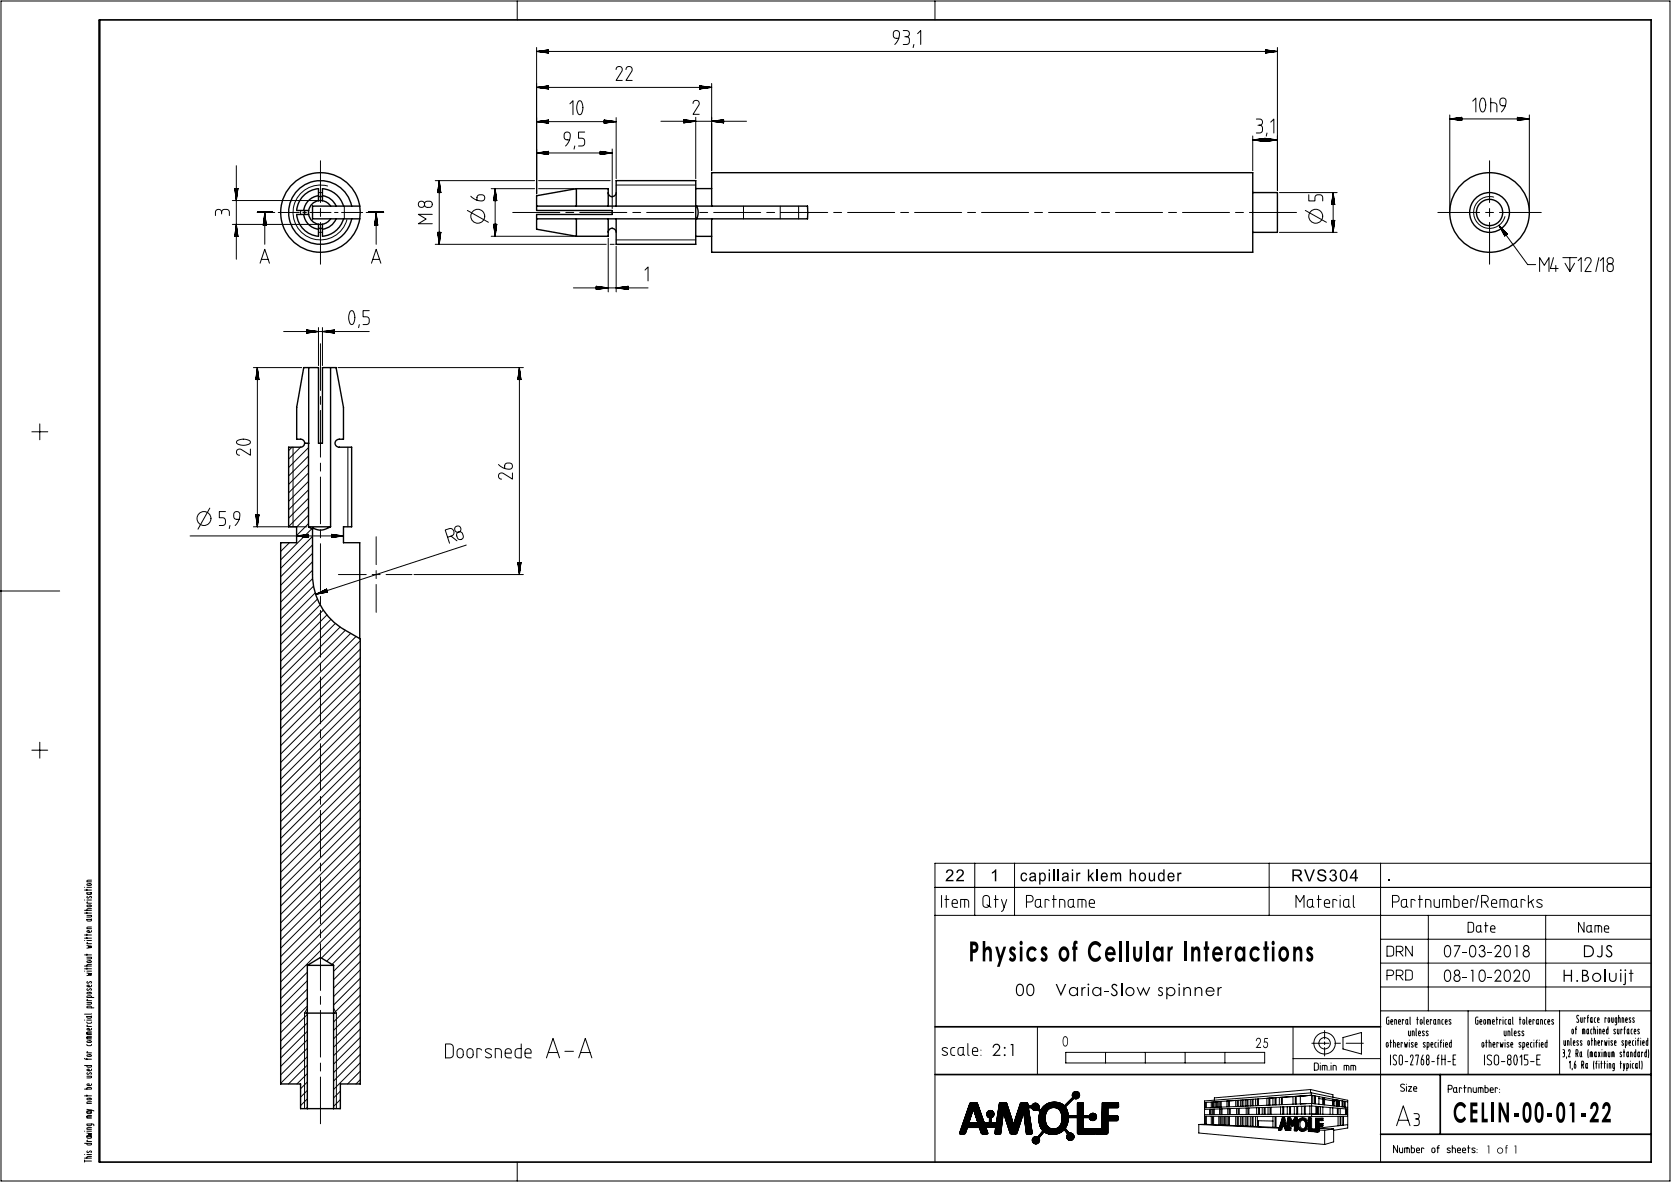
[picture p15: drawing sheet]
<svg xmlns="http://www.w3.org/2000/svg" width="420mm" height="297mm" viewBox="0 0 420 297" stroke-linecap="round" stroke-linejoin="round" font-family="sans-serif">
<defs><g id="words">
<text font-size="7.5" x="243.4" y="241.6">Physics of Cellular Interactions</text>
<text font-size="7.3" x="365.2" y="282">CELIN-00-01-22</text>
<g font-size="4.5">
<text x="265.2" y="250.3">Varia-Slow spinner</text>
<text x="392.6" y="246.7">H.Boluijt</text>
</g>
<g font-size="4.4">
<text x="362.8" y="240.5">07-03-2018</text>
<text x="397.7" y="240.5">DJS</text>
<text x="255.2" y="250.2">00</text>
<text x="362.8" y="246.7">08-10-2020</text>
</g>
<text font-size="4.3" x="324.5" y="221.5">RVS304</text>
<g font-size="4.2">
<text x="237.5" y="221.4">22</text>
<text x="248.9" y="221.4">1</text>
<text x="256.4" y="221.4">capillair klem houder</text>
<text x="348.5" y="221.4">.</text>
</g>
<text font-size="3.7" x="315.5" y="263.3">25</text>
<text font-size="3.5" x="267" y="262.9">0</text>
<text font-size="3" x="373.4" y="289.8">1 of 1</text>
</g></defs>
<g fill="none" stroke="#000" stroke-width=".25">
<path d="M.3 .3h419.5v296.5h-419.5zM130 .3v4.7M134.9 11.9v36.8M134.9 12.9l3-.4v.8M134.9 12.9h186.2M134.9 12.9l3 .4M135.1 12.9h2.8M135.5 13h2.4M135.8 13.1h2.1M135.8 12.8h2.1M136.2 13.1h1.7M136.2 12.7h1.7"/>
<path d="M136.6 12.7h1.3M137 13.2h.9M137 12.6h.9M137.4 13.3h.5M137.4 12.6h.5M137.8 13.3h.1M154.9 17.5a.78 .78 0 0 1 1-.8 .78 .78 0 0 1 .4 1.2l-1.4 2.3h1.5M157.3 17.5a.78 .78 0 0 1 1.1-.8 .78 .78 0 0 1 .4 1.2l-1.5 2.3h1.6M225.9 9.6l.1-.4a.96 .96 0 0 0 .1-1 .96 .96 0 0 0-.9-.5 1.01 1.01 0 0 0-.7 1 1.01 1.01 0 0 0 .8 .9h.6l-1 1.6M227 7.7h.8a.78 .78 0 0 1 .8 .7 .78 .78 0 0 1-.7 .8M227.4 9.2a.99 .99 0 0 1 1.2 .8 .99 .99 0 0 1-.8 1.2h-.8M229.7 11.2l-.2 .8"/>
<path d="M230.6 8.5l.8-.8v3.5M235 .3v4.7M318.1 13.3h.1M318.1 13.3h.5M318.1 13.2h.9M318.1 13.1h2M318.1 13h2.4M318.1 12.5l.5 .1M318.1 12.6h.9M318.1 12.7h1.2M318.1 12.7h1.6M318.1 12.8h2"/>
<path d="M318.1 12.9h2.8M319.7 13.1l-1.6 .1M321.1 11.9v36M321.1 12.9l-3-.4v.8M321.1 12.9l-3 .4M134.9 30.6h20M134.9 38.4l3-.4v.8M134.9 22h44M134.9 22l3 .4M134.9 38.4h19M134.9 38.4l3 .4M135.1 30.6h2.8"/>
<path d="M135.1 22h2.8M135.1 38.4h2.8M135.5 30.6h2.4M135.5 30.5h2.4M135.5 22h2.4M135.5 21.9h2.4M135.5 38.5h2.4M135.5 38.4h2.4M135.8 30.4h2.1M135.8 22.1h2.1M135.8 21.8h2.1M135.8 38.6h2.1"/>
<path d="M136.2 30.7h1.7M136.2 38.3h1.7M136.6 30.8h1.3M136.6 30.3h1.3M136.6 22.2h1.3M136.6 21.7h1.3M136.6 38.7h1.3M136.6 38.2h1.3M137 30.3h.9M137 30.8h.9M137 22.2h.9M137 21.7h.9"/>
<path d="M137 38.7h.9M137 38.2h.9M137.4 30.2h.5M137.4 30.9h.5M137.4 22.3h.5M137.4 21.6h.5M137.4 38.8h.5M137.4 38.1h.5M137.8 30.2h.1M137.8 22.3h.1M137.8 21.6h.1M137.8 38.8h.1"/>
<path d="M137.9 30.2v.8l-3-.4M137.9 21.6v.8M137.9 30.2l-3 .4M137.9 21.6l-3 .4M143.2 35.1l.1-.4a.96 .96 0 0 0 .1-1 .96 .96 0 0 0-.9-.5 1.01 1.01 0 0 0-.7 1 1.01 1.01 0 0 0 .8 .9h.6l-1 1.6M143.2 26.1l.8-.8v3.5M144.5 36.7l-.2 .8M145.4 25.5v-.1a.69 .69 0 0 1 .8 .1 .69 .69 0 0 1 .2 .7 2.42 2.42 0 0 1-.6 2.6 1.82 1.82 0 0 1-.8-2.2zM147 33.2h-1.6v1.5h.8a1.01 1.01 0 0 1 .8 1 1.01 1.01 0 0 1-.7 1h-.9M150.9 38.8h.1M150.9 38.8h.5M150.9 38.7h.9"/>
<path d="M150.9 38.7h1.2M150.9 38.5h2.4M150.9 38.1h.5M150.9 38.2h.9M150.9 38.2h1.2M150.9 38.3h1.6M150.9 38.3l2.4 .1M150.9 38.4h2.8M151.9 30.3h.9M151.9 30.2h.5M151.9 30.2h.1M151.9 30.8h.9"/>
<path d="M151.9 30.8h1.2M151.9 30.7h1.6M151.9 30.6h2.8M151.9 30.3h1.2M151.9 30.4h2M151.9 30.5h2.4M151.9 30.2l3 .4M151.9 30.2v.8l3-.4M152.4 30.9h-.5M152.9 38.6h-2M153.9 37.4v15M153.9 38.4l-3-.4v.8"/>
<path d="M153.9 38.4l-3 .4M154.3 30.6l-2.4 .1M154.9 29.6v15.3M166.1 30.5h21.5M171.9 30.3h1.6M171.9 30.2h1.2M171.9 30.1l.9 .1M171.9 30.1h.1M171.9 30.5h2.4M171.9 30.9h.1M171.9 30.8h.5M171.9 30.6h1.6"/>
<path d="M171.9 30.6h2M171.9 30.3h2M171.9 30.4h2.4M171.9 30.1l3 .4-3 .4M171.9 30.1v.8M173.1 30.7l-1.2 .1M174.2 26a.78 .78 0 0 1 1-.7 .78 .78 0 0 1 .4 1.1l-1.4 2.3h1.5M174.9 29.5v15.4M175.9 22.3h.1M175.9 22.3h.5M175.9 22.2h.9M175.9 22.2h1.2"/>
<path d="M175.9 22h2.4M175.9 22h2.8M175.9 21.6h.1M175.9 21.6h.5M175.9 21.7h.9M175.9 21.7h1.2M175.9 21.8h2M175.9 21.9h2.4M175.9 21.6l3 .4M175.9 21.6v.8M177.9 22.1h-2M178.9 21v21.9"/>
<path d="M178.9 22l-3 .4M179.5 30.5h2.4M179.5 30.4h2.4M179.8 30.6h2.1M179.8 30.3h2.1M180.2 30.3h1.7M180.2 30.6h1.7M180.6 30.2h1.3M180.6 30.7h1.3M181 30.2h.9M181.4 30.8h.5M181.8 30.1h.1"/>
<path d="M181.8 30.9h.1M181.9 30.1l-3 .4 3 .4M181.9 30.1v.8M314.9 34.2v8.7M314.9 35.2h6.2M314.9 35.2l3 .4M314.9 35.2l3-.4v.8M315.1 35.1h2.8M315.5 35.2h2.4M315.5 35.1h2.4M315.8 29.9h.7a.78 .78 0 0 1 .8 .8 .78 .78 0 0 1-.7 .8M315.8 35.3h2.1"/>
<path d="M316.2 31.5a.99 .99 0 0 1 1.1 .8 .99 .99 0 0 1-.8 1.1h-.7M316.2 35h1.7M316.6 35.4h1.3M316.6 34.9h1.3M317 35.4h.9M317 34.9h.9M317.4 35.5h.5M317.4 34.8h.5M317.8 35.5h.1M318.1 35.5h.1M318.1 35.5h.5M318.1 35.4h.9"/>
<path d="M318.1 35.4h1.2M318.1 35.2h2.4M318.1 34.8h.5M318.1 34.9h.9M318.1 34.9h1.2M318.1 35h1.6M318.1 35l2.4 .1M318.1 35.1h2.8M318.5 33.4l-.2 .8M319.4 30.7l.8-.8v3.5M320.1 35.3h-2M321.1 35.2l-3-.4v.8"/>
<path d="M321.1 35.2l-3 .4M364.4 29.9h20M364.4 28.9v24M364.4 29.9l3 .4M364.4 29.9l3-.4v.8M364.6 29.9h2.8M365 29.8h2.4M365 30h2.4M365.4 30h2M365.7 29.7h1.7M366.1 29.7h1.3M366.1 30.1h1.3"/>
<path d="M366.5 29.6h.9M366.5 30.2h.9M366.9 29.6h.5M366.9 30.2h.5M367.3 30.3h.1M370.2 25.4l.7-.8v3.5M372.4 24.7a.69 .69 0 0 1 .7 .1 .69 .69 0 0 1 .2 .8 2.42 2.42 0 0 1-.6 2.5 1.82 1.82 0 0 1-.8-2.2zM374.7 25.8h.8a.75 .75 0 0 1 .7 .8v1.5M374.7 24.6v3.5M378.4 26.6l.1-.4a.96 .96 0 0 0 .1-1 .96 .96 0 0 0-.9-.6 1.01 1.01 0 0 0-.7 1 1.01 1.01 0 0 0 .8 1h.6l-1 1.5M381.4 29.5l.5 .1M381.4 29.6h.9"/>
<path d="M381.4 29.7h1.3M381.4 29.7h1.6M381.4 29.8h2.4M381.4 29.9h2.8M381.4 30.3h.1M381.4 30.2h.5M381.4 30.2h.9M381.4 30.1h1.3M381.4 30h2.4M383.4 30l-2 .1M384.4 28.9v24M384.4 29.9l-3-.4v.8"/>
<path d="M384.4 29.9l-3 .4M55.7 53.3a.78 .78 0 0 0-.8-.7 .78 .78 0 0 0-.7 .8v.8M55.7 53.8a.99 .99 0 0 1 .8-1.2 .99 .99 0 0 1 1.2 .8v.8M58.4 56.4h21.6M58.4 50.4h21.6M59 47.4h.8l-.4 3zM59 47.4v.1M59 59.3v.1M59.1 47.4v.5M59.1 58.9v.5M59.1 47.4v.9M59.1 58.5v.9"/>
<path d="M59.2 47.4v1.3M59.2 58.1v1.3M59.2 47.4l.1 2M59.3 57.4v2M59.3 47.4v2.4M59.3 57v2.4M59.4 56.4l.4 3h-.8zM59.4 41.6v23.5M59.4 47.4v2.8M59.4 56.6v2.8M59.5 57v2.4M59.5 47.4v2.4"/>
<path d="M59.6 47.4v1.6M59.6 57.7v1.7M59.6 47.4v1.3M59.6 58.1v1.3M59.7 47.4v.9M59.7 58.5v.9M59.7 58.9v.5M59.8 47.4l-.1 .5M64.6 53.4h2.7M66.2 56.6h.7M66.2 56.6l.3-3 .4 3M66.2 56.5v.1"/>
<path d="M66.2 56.1v.5M66.3 55.3v1.3M66.4 54.9v1.7M66.4 54.5v2.1M66.5 54.1v2.5M66.5 53.4v8M66.6 54.1v2.5M66.7 54.5v2.1M66.7 54.9v1.7M66.8 55.3v1.3M66.8 55.7v.9M66.9 56.5v.1"/>
<path d="M68.2 53.4h.9M69.9 53.4h5.3M75.6 52.9v1M76.1 53.4h.9M77.9 53.4h5.3M80 48.4h1M80 58.4h1M80.5 40.4v10.5M80.5 52.4v2M80.5 55.9v10.5M82.3 46.7a6.9 6.9 0 0 0-8.4 4.9 6.9 6.9 0 0 0 4.9 8.4 6.9 6.9 0 0 0 8.4-4.8M84.1 53.4h.9"/>
<path d="M85.9 53.4h5.3M86.5 51.8v3.2M92 53.4h.9M93.8 53.4h2.7M94.2 56.1v.5M94.3 55.7v.9M94.3 55.3v1.3M94.4 54.9v1.7M94.5 54.1v2.5M94.5 53.8v2.8M94.5 53.4v8M94.5 53.6l.4 3h-.7z"/>
<path d="M94.6 54.1v2.5M94.7 54.5v2.1M94.8 55.3v1.3M94.8 55.7v.9M94.9 56.1v.5M94.9 56.5v.1M106.7 51.3a.78 .78 0 0 0-1.2-.6 .78 .78 0 0 0 0 1.3 .78 .78 0 0 0 1.2-.6M107.5 52.1a.82 .82 0 0 1-.8-1 .82 .82 0 0 1 1.2-.5 .81 .81 0 0 1 .7 1 .81 .81 0 0 1-1.1 .5M108.7 53.9h-3.5l1.9 1.1-1.9 1.2h3.5M109.4 45.4h25M110 48.4h.8M110 58.4h.8"/>
<path d="M110 58.4l.4 3M110 48.3v.1M110 58.4v.1M110.1 47.9v.5M110.1 58.4v.5M110.1 58.4l.1 1.3M110.2 47.1v1.3M110.2 46.7v1.7M110.2 58.4v1.6M110.3 46.4v2M110.3 58.4v2M110.3 46v2.4"/>
<path d="M110.3 58.4v2.4M110.4 45.4v16M110.4 45.4l-.4 3M110.4 45.4l.4 3M110.5 46v2.4M110.5 58.4v2.4M110.5 46.4v2M110.5 58.4v2M110.6 46.7v1.7M110.6 58.4v1.6M110.6 47.1v1.3M110.7 58.4l-.1 1.3"/>
<path d="M110.7 47.9v.5M110.7 58.4v.5M110.8 48.3v.1M110.8 58.4v.1M110.8 58.4l-.4 3M117.5 52.9l5.3 3M118.3 49.3l1.6 1M120.1 49.2l.3-.2a.98 .98 0 0 1 1.4 .7 1.05 1.05 0 0 1-1.7 .7l-.2-.1zM123.5 59.4h20.9M123.5 47.4h10.9M124.1 56.4v.5M124.1 49.9v.5"/>
<path d="M124.2 49.5v.9M124.2 56.4v.8M124.2 49.1v1.3M124.2 56.4v1.2M124.3 48.8v1.6M124.3 56.4v1.6M124.3 56.4l.1 2.4M124.4 48v2.4M124.4 47.6v2.8M124.4 56.4v2.8M124.5 47.4v12M124.5 47.4l-.4 3h.8"/>
<path d="M124.5 47.4l.4 3M124.5 48v2.4M124.5 56.4v2.4M124.6 48.4v2M124.6 56.4v2M124.6 48.8v1.6M124.7 56.4l-.1 1.6M124.7 49.5v.9M124.7 56.4v.8M124.8 49.9v.5M124.8 56.4v.5M124.8 50.3v.1"/>
<path d="M124.8 56.4v.1M124.9 56.4l-.4 3M124.9 56.4h-.8l.4 3M128.9 53.4h11.8M135.4 47.4h9M135.4 45.4h18M142.2 53.4h2M145.7 53.4h11.8M152.9 59.9v13.4M154.9 46.5h20M159 53.4h2M162.5 53.4h11.9"/>
<path d="M175.9 53.4h2M179.4 53.4h11.8M186.9 51.8v3.2M192.7 53.4h2M196.1 51.8v3.2M196.2 53.4h11.8M200.7 51.8v3.2M209.5 53.4h2M213 53.4h11.9M226.4 53.4h2M229.9 53.4h11.8M243.2 53.4h2"/>
<path d="M246.7 53.4h11.8M260 53.4h2M263.5 53.4h11.9M276.9 53.4h2M280.4 53.4h11.8M293.7 53.4h2M297.2 53.4h11.8M310.5 53.4h2M314 53.4h11.9M321.6 48.4h14.5M321.6 58.4h14.5M328.1 52.9l5.3 3"/>
<path d="M329 48.9v1.6h1.5v-.8a1.01 1.01 0 0 1 1-.8 1.01 1.01 0 0 1 1 .7v.9M334.7 55.4l.1 .5M334.8 50.9v.5M334.8 50.5v.9M334.8 55.4v.9M334.9 50.1v1.3M334.9 55.4v1.3M334.9 49.7v1.7M334.9 55.4v1.6M335 55.4v2.4M335 49v2.4M335.1 48.6v2.8"/>
<path d="M335.1 55.4v2.8M335.1 48.4v10M335.1 48.4l-.4 3h.8M335.1 48.4l.4 3M335.2 49v2.4M335.2 55.4v2.4M335.2 49.4v2M335.3 55.4l-.1 2M335.3 50.1v1.3M335.3 55.4v1.3M335.4 50.5v.9M335.4 55.4v.9"/>
<path d="M335.4 50.9v.5M335.4 55.4v.5M335.5 51.3v.1M335.5 55.4v.1M335.5 55.4l-.4 3M335.5 55.4h-.8l.4 3M361.4 53.4h10.5M373.4 53.4h2M374.4 40.4v10.5M374.4 52.4v2M374.4 55.9v10.5M375.4 49.5a4 4 0 0 0-4.9 2.9 4 4 0 0 0 2.9 4.9 4 4 0 0 0 4.9-2.9"/>
<path d="M376.8 56.6l7.2 9.9h2M376.8 56.6l1.4 2.7M376.8 56.6l2 2.2M376.8 56.8l1.7 2.3M376.9 53.4h10.5M377 57.1l1.4 2-1-1.3M377.2 57l1.4 2M377.4 57.3l1.3 1.6M377.6 58.2l.7 1M377.8 58.5l.5 .7M378 57.9l.7 1M378 58.8l.2 .5"/>
<path d="M378.2 58.2l.6 .7M378.5 58.4l.3 .4M378.8 58.7v.1M378.8 58.8l-.6 .5M65.4 66.1l1.1-3.5 1.2 3.5M65.7 65.2h1.7M88 78.2h.1a.69 .69 0 0 1 .8 .1 .69 .69 0 0 1 .2 .7 2.42 2.42 0 0 1-.7 2.6 1.82 1.82 0 0 1-.7-2.3zM92.8 78.1h-1.5v1.5h.7a1.01 1.01 0 0 1 .8 1 1.01 1.01 0 0 1-.7 1h-.8M93.4 66.1l1.1-3.5 1.2 3.5M93.7 65.2h1.7M109.4 61.4h43M144.1 72.3h18.8"/>
<path d="M149.9 71.9l3 .4-3 .4zM149.9 72h.1M149.9 72h.5M149.9 72.1h.9M149.9 72.1l1.6 .1M149.9 72.2h2M149.9 72.3h2.4M149.9 72.7h.1M149.9 72.6h1.2M149.9 72.5h1.6M149.9 72.5h2M150.8 72.6l-.9 .1"/>
<path d="M152.7 72.4h-2.8M153.4 61.4h1M154.9 61.9v11.4M154.9 72.3l3-.4v.8zM154.9 60.3h20M155.1 72.4h2.8M155.5 72.3h2.4M155.8 72.2h2.1M155.8 72.5h2.1M156.2 72.2h1.7M156.2 72.5h1.7M156.6 72.6h1.3"/>
<path d="M157 72.1h.9M157 72.6h.9M157.4 72h.5M157.8 72h.1M157.8 72.7h.1M162.1 67.9l.8-.8v3.5M387 68.2v-3.5l1.2 2 1.1-2v3.5M390.5 64.7l-.8 2.8h1.9M391 66.7v1.5M392.8 64.7h3.5M393.4 66.1l1.2 2.1 1.2-2.1M394.6 64.7v3.5"/>
<path d="M396.7 65.5l.7-.8v3.5M398.4 65.5a.78 .78 0 0 1 1-.7 .78 .78 0 0 1 .4 1.2l-1.4 2.2h1.5M401.9 64.7l-.8 3.5M402.2 65.5l.8-.8v3.5M403.9 67.1a.82 .82 0 0 1 1.1-.8 .82 .82 0 0 1 .5 1.2 .81 .81 0 0 1-1 .7 .81 .81 0 0 1-.6-1.1M404.6 66.3a.78 .78 0 0 1-.5-1.2 .78 .78 0 0 1 1.3 0 .78 .78 0 0 1-.6 1.2M63.7 92.4h12.1M64.3 95.4h.8M64.3 95.3v.1M64.4 94.9v.5M64.4 94.5v.9M64.5 94.1v1.3"/>
<path d="M64.6 93.3v2.1M64.6 92.9v2.5M64.7 92.4v40M64.7 92.4l-.4 3M64.7 92.4l.4 3M64.7 92.6v2.8M64.8 92.9v2.5M64.9 93.7v1.7M64.9 94.1v1.3M65 94.5v.9M65 94.9v.5M65.1 95.3v.1"/>
<path d="M71.3 83.3h21.5M77 83.6h.9M77 83.4h2.1M77 83.4h2.5M77 82.9l.5 .1M77 83h.9M77 83.1h1.3M77 83.1h1.7M77 83.2h2.1M77 83.2l2.9 .1M77 82.9l3 .4-3 .4zM77 83.7h.2"/>
<path d="M77 83.6h.5M78.7 83.5h-1.7M80 82.3v9.6M80.5 86.4v11.7M80.5 99.6v2M81 82.3v9.6M81 83.3l3-.4v.8zM81.2 83.3h2.8M81.6 83.4h2.4M82 83.4h2M82 83.2h2M82.4 83.5h1.6"/>
<path d="M82.4 83.1h1.6M82.8 83.1h1.2M83.2 83.6h.8M83.2 83h.8M83.6 83.6h.4M83.6 83h.4M83.9 83.7h.1M85 92.4h46.5M90.3 81.6l-.2 .7M130.2 94.9v.5M130.3 94.5v.9M130.3 94.1v1.3"/>
<path d="M130.4 93.7v1.7M130.5 92.9v2.5M130.5 92.6v2.8M130.5 92.4l-.3 3h.7M130.5 92.4v52M130.5 92.4l.4 3M130.6 92.9v2.5M130.7 93.3v2.1M130.8 94.1v1.3M130.8 94.5v.9M130.9 94.9v.5M130.9 95.3v.1"/>
<path d="M8 108.5h4M10 106.5v4M59.5 110.8a2.9 2.9 0 0 1 3.4 .1v.2a1.82 1.82 0 0 1-2.2 .8l-1-.3a.47 .47 0 0 1-.2-.8zM62.9 112.8v1.6l-2.2-1.4a.79 .79 0 0 0-1.2 .4 .79 .79 0 0 0 .7 1M73.4 112.4l-.9 .8M73.7 112.4v20M75.5 112.4l-3 2.9M77.5 118.8l-5 5M77.5 116.7l-5 5M77.5 114.6l-5 5M77.5 112.5l-5 5M80.5 103.1v11.8"/>
<path d="M80.5 116.4v2M80.5 119.9v11.7M87.4 112.4v20M125.3 116.7l1.5 1M127 116.6l.3-.2a.98 .98 0 0 1 1.5 .7 1.05 1.05 0 0 1-1.7 .7l-.3-.1zM128.8 118.8v1.6l-2.3-1.4a.79 .79 0 0 0-1.2 .4 .79 .79 0 0 0 .8 1M47.8 134.7h38.5M52.7 127.7l-2.9 5.3M56.7 128.5h-1.6v1.6h.8a1.01 1.01 0 0 1 .8 .9 1.01 1.01 0 0 1-.7 1h-.9M57.8 132l-.2 .8M60.1 130.5l.1-.4a.96 .96 0 0 0 .1-1 .96 .96 0 0 0-.9-.6 1.01 1.01 0 0 0-.7 1 1.01 1.01 0 0 0 .8 1h.6l-1 1.5M63.7 132.4h13.3"/>
<path d="M64.3 129.4h.8M64.3 129.4l.4 3M64.3 129.4v.1M64.4 129.4v.5M64.4 129.4v.8M64.5 129.4v1.2M64.5 129.4l.1 2M64.6 129.4v2.4M64.7 129.4v2.8M64.8 129.4v2.4M64.9 129.4v1.6M64.9 129.4v1.2"/>
<path d="M65 129.4v.8M65 129.4v.5M65.1 129.4v.1M65.1 129.4l-.4 3M70.6 136.4h-.1M72.7 136.4l-2.2 2.2M74.7 134.7h2.8M75.1 134.6h2.4M75.5 134.8h2M75.5 134.5h2M75.9 134.8h1.6M75.9 134.5h1.6"/>
<path d="M76.3 134.9h1.2M76.3 134.4h1.2M76.7 134.9h.8M77.1 134.3h.4M77.4 135h.1M77.4 134.3h.1M77.5 134.3l-3 .4 3 .4M77.5 134.3v.8M77.5 131.6l-3 3M77.5 129.4l-3 3M77.5 127.3l-5 5M77.5 125.2l-5 5"/>
<path d="M77.5 123.1l-5 5M77.5 121l-5 5M78.4 132.9l-7.9 7.8M78.5 139l-8 8M78.5 136.9l-8 8M78.5 134.8l-8 8M80.5 133.1v2M80.5 136.6v11.8M83.3 135h.1M83.3 134.9h1.3M83.3 134.8h1.7M83.3 134.8h2.1"/>
<path d="M83.3 134.3h.1M83.3 134.3h.5M83.3 134.4h1.3M83.3 134.5h1.7M83.3 134.5h2.1M83.3 134.6h2.5M83.3 134.3l3 .4M83.3 134.3v.8M84.2 134.9l-.9 .1M86.1 134.7h-2.8M86.3 134.7l-3 .4M94.5 134.9v7"/>
<path d="M112.5 135l1.1-.4a.97 .97 0 0 0 .5-1.1 .97 .97 0 0 0-1.1-.7l-1.1 .4 1.1 3.3M113.4 134.7l1.4 1.2M114.8 134.7a.82 .82 0 0 1 .7-1.1 .82 .82 0 0 1 .9 1 .81 .81 0 0 1-.7 1 .81 .81 0 0 1-.9-.9M115.4 133.7a.78 .78 0 0 0 .2-1.3 .78 .78 0 0 0-1.3 .4 .78 .78 0 0 0 .9 .9M117.2 137l-37.9 12.3M0 148.5h15M78.5 143.3l-8 8M78.5 141.2l-8 8M78.6 145.4l-8.1 8M78.8 147.3l-8.3 8.2M79.2 149l-8.7 8.7M79.8 150.5l-9.3 9.3"/>
<path d="M79.9 149.1l2.3-.8-2.7 1M80.5 152l-10 9.9M80.5 149.9v2M80.5 153.4v11.7M81.1 149l1.2-.4-1.6 .5M81.3 153.3l-10.8 10.7M81.3 148.4l.8-.3-1.5 .7M82.1 148l.2 .8M82.1 148l-2.8 1.3M82.1 148l-.1 .1M82.1 148.1l-.5 .1M82.2 148.3l-2 .6"/>
<path d="M82.2 154.5l-11.7 11.6M82.2 148.5l-1.9 .7M82.3 148.7l-.9 .2M82.3 148.8h-.1M82.3 148.8l-3 .5M83.2 155.6l-12.7 12.7M84.3 156.6l-13.8 13.8M85 144.4h7M85.5 157.6l-15 14.9M86.8 158.4l-16.3 16.2M88.1 159.1l-17.6 17.6M89.5 159.9l-19 19"/>
<path d="M93.5 144.4h2M94.5 143.4v2M94.5 146.9v7M97 144.4h6.5M104 144.4h27.5M130.2 141.4v.5M130.3 141.4v.8M130.3 141.4v1.2M130.4 141.4v1.6M130.4 141.4l.1 2.4M130.5 141.4v2.8M130.6 141.4v2.4"/>
<path d="M130.7 141.4v2M130.8 141.4v1.2M130.8 141.4v.8M130.9 141.4v.5M130.9 141.4v.1M130.9 141.4l-.4 3M130.9 141.4h-.7l.3 3M80.5 166.6v2M80.5 170.1v11.8M90.5 178l-20 20M90.5 175.8l-20 20M90.5 173.7l-20 20"/>
<path d="M90.5 171.6l-20 20M90.5 169.5l-20 20M90.5 167.4l-20 20M90.5 165.2l-20 20M90.5 163.1l-20 20M90.5 161l-20 20M8 188.5h4M10 186.5v4M80.5 183.4v2M80.5 186.9v11.7M90.5 199.2l-20 20M90.5 197l-20 20"/>
<path d="M90.5 194.9l-20 20M90.5 192.8l-20 20M90.5 190.7l-20 20M90.5 188.6l-20 20M90.5 186.4l-20 20M90.5 184.3l-20 20M90.5 182.2l-20 20M90.5 180.1l-20 20M80.5 200.1v2M80.5 203.6v11.8M80.5 216.9v2M90.5 218.3l-20 20"/>
<path d="M90.5 216.1l-20 20M90.5 214l-20 20M90.5 211.9l-20 20M90.5 209.8l-20 20M90.5 207.7l-20 20M90.5 205.5l-20 20M90.5 203.4l-20 20M90.5 201.3l-20 20M245 216.9v13.1M255 216.9v13.1M319 216.9v13.1M347 216.9v75.1"/>
<path d="M21.2 239.9h1.8M21.2 236.3h.1M21.2 235.7h1.8M21.2 234.9h1.8M21.2 229.4h1.8M21.2 228.7h1.8M21.2 226.1h.1M21.2 223.6h1.8M21.2 223h.1M21.8 237.6l1.2 .2-.8 .1 .8 .2-1.2 .1M21.8 231h.8a.25 .25 0 0 1 .4 .2 .25 .25 0 0 1-.4 .2h-.6zM21.8 230h1.2l-.1 .4h-1.1"/>
<path d="M21.8 224.3h.8a.25 .25 0 0 1 .4 .3 .25 .25 0 0 1-.4 .2l-.7-.1zM21.8 223.4v.4M21.8 229.2v.3M21.8 234.7v.3M21.8 235.5v.3M21.8 239.7v.4M21.8 236.3h1.2M21.8 226.1h1.2M21.8 223h1.2M21.9 227.5l.7-.1a.25 .25 0 0 1 .4 .2 .25 .25 0 0 1-.4 .2h-.6zM21.9 222.2l.7-.1a.25 .25 0 0 1 .4 .2 .25 .25 0 0 1-.4 .2l-.6-.1zM22 225.2a.24 .24 0 0 0-.1 .4 .24 .24 0 0 0 .4 0l.3-.3a.24 .24 0 0 1 .3 0 .24 .24 0 0 1 0 .4"/>
<path d="M22 236.8l-.2 .3h1.2M22 226.6l-.2 .3h1.2M23 233.8l-.1 .4-.7 .1a.25 .25 0 0 1-.4-.3 .25 .25 0 0 1 .4-.2h.2v.5M23 232.9h-.9l-.3 .2v.3h1.2M23 228.3l-1 .1-.2 .3M23 221.2h-.9l-.3 .1v.3h1.2M23 230.9l-.2 .2M23 224.2l-.2 .2M80.5 220.4v11.7M80.5 233.6v2M80.5 237.1v11.8M90.5 239.5l-6.7 6.7"/>
<path d="M90.5 237.4l-6.7 6.7M90.5 235.2l-7 7.1M90.5 233.1l-8.4 8.4M90.5 231l-9.7 9.7M90.5 228.9l-20 20M90.5 226.7l-20 20M90.5 224.6l-20 20M90.5 222.5l-20 20M90.5 220.4l-20 20M235 230h180M235 223h180M235 223h180v-6.1h-180v75.1"/>
<path d="M236.7 225v3M237.5 226h1M237.8 225v3M239.3 227h1.3a.71 .71 0 0 0-.2-.8 .71 .71 0 0 0-.9 0l-.2 .4 .1 1.1 .4 .3h.8M241.5 228v-2l1.8 .2 .2 .4v1.4M242.5 226v2M247.2 225.3a.85 .85 0 0 1 .9-.3 .85 .85 0 0 1 .6 .7v1.6a.83 .83 0 0 1-.8 .7 .83 .83 0 0 1-.8-.7zM248.1 227.3l1 .7M249.9 226h1M250.2 225v3M251.7 226l.7 2M253 226l-.8 2.6-.5 .4"/>
<path d="M258 226.6h1a.83 .83 0 0 0 .7-.8 .83 .83 0 0 0-.7-.8h-1v3M260.4 226.2l.4-.2h.7v1.3a.66 .66 0 0 1-.6 .7 .66 .66 0 0 1-.7-.7zM261.4 227.7l.5 .3M263.7 226.3l-.4-.3h-.6v2M264.5 226h1M264.9 225v3M266.3 228v-2h.9l.4 .3 .1 1.7M268.6 226.2l.5-.2h.7v1.3a.66 .66 0 0 1-.7 .7 .66 .66 0 0 1-.6-.7zM269.7 227.7l.4 .3M270.9 228v-2l1.8 .2 .3 .4v1.4M272 226v2M273.8 227h1.3a.71 .71 0 0 0-.2-.8 .71 .71 0 0 0-.9 0l-.2 .4 .1 1.1 .3 .3h.9"/>
<path d="M325.7 228v-3l1.1 1.7 1-1.7v3M328.8 226.2l1.1-.2v1.3a.66 .66 0 0 1-.7 .7 .66 .66 0 0 1-.6-.7v-.7zM329.8 227.7l.4 .3M331.1 226h1M331.4 225v3M332.9 227h1.3a.71 .71 0 0 0-.2-.8 .71 .71 0 0 0-.9 0l-.2 .4 .1 1.1 .4 .3h.8M336 226.3l-.4-.3h-.6v2M336.8 226v2M336.8 225v.1M337.8 226.2l.5-.2h.7v1.3a.66 .66 0 0 1-.7 .7 .66 .66 0 0 1-.6-.7zM338.9 227.7l.5 .3M340.2 225v2.7l.3 .3"/>
<path d="M347 236h68M348.6 237.8h1.1l.5 .3 .1 1.6-.3 .4-1.4 .1zM350 226.6h1a.83 .83 0 0 0 .7-.8 .83 .83 0 0 0-.7-.8h-1v3M351 239.1h.9a.68 .68 0 0 0 .7-.7 .68 .68 0 0 0-.7-.6h-.9v2.4M351.8 239.1l.8 1.1M352.4 226.2l1.1-.2v1.3a.66 .66 0 0 1-.6 .7 .66 .66 0 0 1-.7-.7v-.7zM353.4 227.7l.5 .3M355 237.8v2.4l-1.7-2.4v2.4M355.7 226.3l-.4-.3h-.6v2M356.5 226h1M356.9 225v3M358.3 228v-2h.8l.4 .2 .2 1.8"/>
<path d="M359 230v24M360.5 226v1.5l.2 .3 .4 .2M361.8 226v2h-.6M362.6 228v-2l1.8 .2 .2 .4v1.4M363.6 226v2M365.4 225v3l1-.1 .4-.5-.1-1.1-.4-.3h-.9M367.6 227h1.3a.71 .71 0 0 0-.2-.8 .71 .71 0 0 0-.9 0l-.2 .4 .1 1.1 .3 .3h.9M369 231.8h.9l.4 .3 .1 1.6-.4 .5-1 .1zM370.7 226.3l-.4-.3h-.6v2M371.2 232.8l1-.2v1.1a.55 .55 0 0 1-.6 .6 .55 .55 0 0 1-.5-.6zM371.6 225l-.7 3M372.1 234l.4 .3"/>
<path d="M372.4 226.6h1a.83 .83 0 0 0 .7-.8 .83 .83 0 0 0-.7-.8h-1v3M373.1 232.6h.9M373.2 226.6l.9 1.4M373.4 231.8v2.5M374.7 233.4h1.1v-.3a.55 .55 0 0 0-.6-.5 .55 .55 0 0 0-.5 .5l.1 1 1 .2M374.9 227h1.3a.71 .71 0 0 0-.2-.8 .71 .71 0 0 0-.9 0l-.2 .4 .1 1.1 .4 .3h.8M378 226v2M378.3 226h-1.3v2M378.4 226l.4 .2 .2 .3v1.5M380 226.2l.4-.2h.8v1.3a.66 .66 0 0 1-.7 .7 .66 .66 0 0 1-.7-.7zM381.1 227.7l.4 .3M383.3 226.3l-.3-.3h-.7v2"/>
<path d="M384.1 225v3M384.8 226.5l.7 1.5M385.5 226l-1.4 1M387.6 226.3a.66 .66 0 0 0-.8-.4 .66 .66 0 0 0-.4 .8l1 .5a.46 .46 0 0 1 .1 .7 .46 .46 0 0 1-.6 .1l-.6-.3M388.5 230v24M398.1 231.8v2.5l-1.3-2.5v2.5M399 232.7l.9-.1v1.1a.55 .55 0 0 1-.5 .6 .55 .55 0 0 1-.6-.6zM399.8 234l.4 .3M401.7 232.6v1.7M402 232.6h-1.1v1.7M402 232.6l.5 .4 .1 1.3M403.2 233.4h1.2v-.3a.55 .55 0 0 0-.6-.5 .55 .55 0 0 0-.6 .5l.2 1 1 .2"/>
<path d="M21.3 256.3h.1M21.3 244h.1M21.3 243.4h1.7M21.3 242.7h1.7M21.8 240.5h1.2l-.1 .4h-1.1M21.8 256.8l.1 .2 .3 .1h.7l.1-.3M21.8 255.4h.8a.25 .25 0 0 1 .4 .2 .25 .25 0 0 1-.4 .2h-.7zM21.8 251.9h1.2l-.2 .4h-1M21.8 244.5l1.2 .2-.8 .1 .8 .2-1.2 .1M21.8 243.2v.3M21.8 259.6h1.2M21.8 256.3h1.2"/>
<path d="M21.8 244h1.2M21.9 249.4l.7-.1a.25 .25 0 0 1 .4 .2 .25 .25 0 0 1-.4 .2h-.6zM21.9 241.5l.7-.1a.25 .25 0 0 1 .4 .2 .25 .25 0 0 1-.4 .2h-.6zM22 248.4a.24 .24 0 0 0-.1 .4 .24 .24 0 0 0 .4 0l.3-.3a.24 .24 0 0 1 .3 0 .24 .24 0 0 1 0 .3M22 246.6a.24 .24 0 0 0-.1 .4 .24 .24 0 0 0 .4 0l.3-.3a.24 .24 0 0 1 .3 0 .24 .24 0 0 1 0 .4M22 257.6l-.2 .3h1.2M22 251.1l-.2 .3h1.2M23 259.3h-.9l-.3 .2v.4h1.2M23 258.4l-.1 .4h-.7a.25 .25 0 0 1-.4-.2 .25 .25 0 0 1 .4-.2h.2v.4M23 254.7l-1.7 .1M23 253.2v-.2l-.3-.2-.9 .2v.2h1.8M23 250.6v-.2l-.3-.2-.9 .2v.2h1.8"/>
<path d="M23 247.5l-.1 .4-.7 .1a.25 .25 0 0 1-.4-.3 .25 .25 0 0 1 .4-.2h.2v.5M23 242.3l-1 .1-.2 .3M23 255.3l-.2 .1M77.2 259.1l-6.7 6.7M77.2 257l-6.7 6.7M77.2 254.9l-6.7 6.7M77.2 252.8l-6.7 6.7M77.2 250.7l-6.7 6.7M77.2 248.5l-6.7 6.7M77.2 246.4l-6.7 6.7M77.2 244.3l-6.7 6.7M77.2 253.4l-.7 1.2v24"/>
<path d="M80.5 250.4v2M80.5 253.9v11.7M83.8 253.4l.7 1.2v24M90.5 258.6l-6.7 6.7M90.5 256.4l-6.7 6.7M90.5 254.3l-6.7 6.7M90.5 252.2l-6.7 6.7M90.5 250.1l-6.7 6.7M90.5 248l-6.7 6.7M90.5 245.8l-6.7 6.7M90.5 243.7l-6.7 6.7M90.5 241.6l-6.7 6.7"/>
<path d="M260.7 258v12M325 258v12M332.9 258.9v2.2M347 254h68M347 248h68M347 242h68M348.6 245.1h1a.68 .68 0 0 0 .7-.7 .68 .68 0 0 0-.7-.6h-1v2.4M349.1 255.6h-.4l-.2 .3v1.1l.3 .4h.3l-.1-1M349.6 256.8h.5v-.2a.27 .27 0 0 0-.3-.4 .27 .27 0 0 0-.2 .4v.6l.5 .2M350.6 257.4v-1.2l.4 .1v1.1M351 245.1h.9a.68 .68 0 0 0 .7-.7 .68 .68 0 0 0-.7-.6h-.9v2.4M351.5 256.8h.5v-.2a.27 .27 0 0 0-.2-.4 .27 .27 0 0 0-.3 .4l.1 .6 .4 .2"/>
<path d="M351.8 245.1l.8 1.1M352.8 256.4l-.3-.2v1.2M353.3 243.8h1.1l.5 .3 .1 1.6-.3 .4-1.4 .1zM353.4 256.2h.4v.8a.27 .27 0 0 1-.2 .4 .27 .27 0 0 1-.3-.4zM353.8 257.2l.1 .2M354 259.1v.9l.2 .2h.3v-1.1M354.4 255.6l.1 1.8M355.9 258.4l.2 1.8M356.1 256.2h.4M356.2 255.6v1.8M356.5 259.6h.5v-.1a.27 .27 0 0 0-.2-.4 .27 .27 0 0 0-.3 .4l.1 .7h.4M357.1 256.2l.3 .1v.7a.27 .27 0 0 1-.2 .4 .27 .27 0 0 1-.2-.4z"/>
<path d="M357.9 255.6l.2 1.8M358 259.2a.26 .26 0 0 0-.4-.1 .26 .26 0 0 0 0 .4l.3 .3a.26 .26 0 0 1 0 .4 .26 .26 0 0 1-.4-.1M358.5 256.8h.5v-.2a.27 .27 0 0 0-.2-.4 .27 .27 0 0 0-.3 .4l.1 .7 .4 .1M359 259.2a.26 .26 0 0 0-.4-.1 .26 .26 0 0 0 0 .4l.3 .3a.26 .26 0 0 1 0 .4 .26 .26 0 0 1-.4-.1M359.9 256.4l-.4-.2v1.2M360.5 256.2h.3v.8a.27 .27 0 0 1-.2 .4 .27 .27 0 0 1-.2-.4zM360.8 257.2l.2 .2M361.4 257.4v-1.2l.5 .1v1.1M362.8 256.2h-.3l-.1 .3 .1 .7 .3 .2M363.3 256.8h.4v-.2a.27 .27 0 0 0-.2-.4 .27 .27 0 0 0-.2 .4v.6l.4 .2M364.7 256.3a.26 .26 0 0 0-.4-.1 .26 .26 0 0 0 0 .4l.3 .3a.26 .26 0 0 1 0 .4 .26 .26 0 0 1-.4-.1M369 254v16"/>
<path d="M371.5 255.6h-.4l-.2 .3v1.1l.3 .4h.3l-.1-1M372 256.8h.4v-.2a.27 .27 0 0 0-.2-.4 .27 .27 0 0 0-.2 .4v.6l.4 .2M373 256.2l.4 .1v.7a.27 .27 0 0 1-.2 .4 .27 .27 0 0 1-.3-.4zM373.9 257.4v-1.2l.6 .1 .1 1.1M374.3 256.2v1.2M375.1 256.8h.5v-.2a.27 .27 0 0 0-.3-.4 .27 .27 0 0 0-.2 .4l.1 .6 .4 .2M376.1 256.2h.3M376.2 255.6v1.8M377.3 256.4l-.4-.2v1.2M377.8 255.6h.1M377.8 256.2v1.2M378.1 259.1v.9l.2 .2"/>
<path d="M378.5 259.1v1.1h-.2M378.6 256.2h-.2l-.1 .3v.7l.3 .2M379.2 256.2h.4v.8a.27 .27 0 0 1-.2 .4 .27 .27 0 0 1-.3-.4zM379.6 257.2l.1 .2M380 258.4l.1 1.8M380.2 255.6l.1 1.8M380.6 259.6h.5v-.1a.27 .27 0 0 0-.3-.4 .27 .27 0 0 0-.2 .4l.1 .7h.4M381.9 256.2h.4M382 255.6v1.8M382 259.2a.26 .26 0 0 0-.3-.1 .26 .26 0 0 0-.1 .4l.4 .3a.26 .26 0 0 1 0 .4 .26 .26 0 0 1-.4-.1M382.9 256.2l.3 .1v.7a.27 .27 0 0 1-.2 .4 .27 .27 0 0 1-.2-.4zM383 259.2a.26 .26 0 0 0-.4-.1 .26 .26 0 0 0 0 .4l.3 .3a.26 .26 0 0 1 0 .4 .26 .26 0 0 1-.4-.1"/>
<path d="M383.7 255.6l.1 1.8M384.3 256.8h.5v-.2a.27 .27 0 0 0-.2-.4 .27 .27 0 0 0-.3 .4l.1 .6 .4 .2M385.7 256.4l-.4-.2v1.2M386.3 256.2h.3v.8a.27 .27 0 0 1-.2 .4 .27 .27 0 0 1-.3-.4zM386.6 257.2l.1 .2M387.2 257.4v-1.2l.5 .2v1M388.6 256.2h-.3l-.1 .3 .1 .7 .3 .2M389 256.8h.5v-.2a.27 .27 0 0 0-.2-.4 .27 .27 0 0 0-.3 .4l.1 .7 .4 .1M390.5 256.3a.26 .26 0 0 0-.4-.1 .26 .26 0 0 0 0 .4l.3 .3a.26 .26 0 0 1 0 .4 .26 .26 0 0 1-.4-.1M392 254v16M395.2 258.7h.2l.1 .7a.25 .25 0 0 1-.3 .4 .24 .24 0 0 1-.1-.4zM396 258.6h.3"/>
<path d="M396.3 258l-.2 .3v1.5M396.8 255.3a.3 .3 0 0 0-.4-.1 .3 .3 0 0 0-.1 .4l.4 .6a.36 .36 0 0 1 .1 .5 .36 .36 0 0 1-.5 .1M397.3 255.7v.9l.2 .3h.2v-1.2M397.7 259.8v-1.2l.6 .1 .1 1.1M398 258.6v1.2M398.5 255.9l-.3-.2v1.2M398.9 258.7l.3-.1v.8a.24 .24 0 0 1-.2 .4 .24 .24 0 0 1-.2-.4zM399 255.7h.3M399.2 259.6l.1 .2M399.3 255.1l-.2 .4v1.4M399.8 255.8l.3-.1v.8a.24 .24 0 0 1-.2 .4 .24 .24 0 0 1-.2-.4zM400.1 256.7l.2 .2"/>
<path d="M400.1 258.6l-.3 .4 .1 .7 .2 .1M400.6 258.6l.4 .1v1.1M400.6 258v1.8M401 255.7l-.3 .4 .1 .7 .2 .1M401.5 258h.1M401.5 258.6v1.2M401.5 256.3h.4v-.2a.24 .24 0 0 0-.2-.4 .24 .24 0 0 0-.2 .4l.1 .7 .3 .1M402 259.8v-1.2l.3 .1 .1 1.1M402.9 259.2h.4v-.2a.25 .25 0 0 0-.3-.4 .24 .24 0 0 0-.1 .4v.7l.4 .1M403.7 255.9l-.3-.2v1.2M404.2 258v1.8h-.3l-.1-.9 .1-.3h.3M404.3 255.8h.2l.1 .7a.25 .25 0 0 1-.3 .4 .24 .24 0 0 1-.1-.4z"/>
<path d="M405.1 255.7v.9l.2 .3h.2v-1.2M406 258.7a.23 .23 0 0 0-.3 0 .23 .23 0 0 0 0 .3l.3 .3a.23 .23 0 0 1 0 .4 .23 .23 0 0 1-.4-.1M406.4 256.9h-.3l-.1-.3 .1-.9h.3v1.5l-.1 .3h-.3M406.5 258.6v.9l.2 .3h.2v-1.2M406.8 255.7l.4 .2v1M406.8 255.1v1.8M407.7 258.8l-.3-.2v1.2M407.7 256.9v-1.2l.4 .1v1.1M408.2 258.6h.3M408.5 258l-.2 .3v1.5M408.6 256.3h.4v-.2a.24 .24 0 0 0-.2-.4 .24 .24 0 0 0-.2 .4l.1 .7 .3 .1M409.1 258.7l.3-.1v.8a.25 .25 0 0 1-.3 .4 .24 .24 0 0 1-.1-.4z"/>
<path d="M409.3 259.6l.2 .2M409.9 255.9a.23 .23 0 0 0-.4-.1 .23 .23 0 0 0 .1 .4l.2 .3a.23 .23 0 0 1 .1 .3 .23 .23 0 0 1-.4 0M410.3 258.6l-.3 .4v.7l.3 .1M410.8 259.2h.4v-.2a.25 .25 0 0 0-.3-.4 .24 .24 0 0 0-.1 .4v.7l.4 .1M410.8 255.9a.23 .23 0 0 0-.4-.1 .23 .23 0 0 0 0 .4l.3 .3a.23 .23 0 0 1 0 .3 .23 .23 0 0 1-.3 0M412 258.7a.23 .23 0 0 0-.3 0 .23 .23 0 0 0 0 .3l.3 .3a.23 .23 0 0 1 0 .4 .23 .23 0 0 1-.4-.1M21.3 273.7h1.7v-.3l-.9-.2-.2 .2-.1 .3M21.3 267.7h1.7v.3l-.9 .1-.2-.1-.1-.3M21.3 265.9l.3 .2h1.4M21.3 275.4h1.7M21.8 279.4h.8a.25 .25 0 0 1 .4 .2 .25 .25 0 0 1-.4 .2h-.7zM21.8 278.7l1.8 .5"/>
<path d="M21.8 270.4h1.2l-.2 .4-1 .1M21.8 262.4l.1 .2 .3 .2 .7-.1 .1-.3M21.8 265.9v.4M21.8 275.1v.4M21.8 260.7h1.2M21.9 276l.7-.1a.25 .25 0 0 1 .4 .3 .25 .25 0 0 1-.4 .2l-.6-.1zM21.9 265.1l.7-.1a.25 .25 0 0 1 .4 .2 .25 .25 0 0 1-.4 .3l-.6-.1zM21.9 261.6l.7-.1a.25 .25 0 0 1 .4 .2 .25 .25 0 0 1-.4 .3l-.6-.1zM22 269.5a.24 .24 0 0 0-.1 .4 .24 .24 0 0 0 .4 0l.3-.3a.24 .24 0 0 1 .3 0 .24 .24 0 0 1 0 .4M22 264.2l-.2 .4h1.2M23 276.8h-.9l-.3 .2v.3h1.2M23 272.3l-.1 .4-.7 .1a.25 .25 0 0 1-.4-.3 .25 .25 0 0 1 .4-.2h.2v.5"/>
<path d="M23 268.6l-.1 .4-.7 .1a.25 .25 0 0 1-.4-.3 .25 .25 0 0 1 .4-.2h.2v.5M23 260.4h-.9l-.3 .2v.5h1.2M23 279.3l-.2 .1M23 279l-1.2 .2M77.2 278.2l-.3 .4M77.2 276.1l-1.7 1.7M77.2 274l-1.7 1.7M77.2 271.9l-1.7 1.7M77.2 269.7l-2.6 2.7M77.2 267.6l-4.7 4.8M77.2 265.5l-6.7 6.7M77.2 263.4l-6.7 6.7"/>
<path d="M77.2 261.3l-6.7 6.7M80.5 270.6v11.8M80.5 267.1v2M85.5 278.4l-.1 .2M85.5 276.3l-1.7 1.7M85.5 274.2l-1.7 1.7M90.5 271.3l-1 1.1M90.5 269.2l-3.1 3.2M90.5 267.1l-6.7 6.7M90.5 264.9l-6.7 6.7M90.5 262.8l-6.7 6.7M90.5 260.7l-6.7 6.7"/>
<path d="M112 262.3l1.3 .1 .6 .4v2.2l-.2 .5-.3 .2-1.4 .1zM115.1 263.8l.6-.3a.75 .75 0 0 1 .7 .8v.7a.77 .77 0 0 1-.7 .8 .77 .77 0 0 1-.8-.8zM117.6 263.7l.5-.2a.75 .75 0 0 1 .8 .8v.7a.77 .77 0 0 1-.8 .8 .77 .77 0 0 1-.7-.8v-.8zM121 263.9l-.4-.4h-.7v2.3M123.5 263.8l-.8-.3a.5 .5 0 0 0-.6 .2 .5 .5 0 0 0 .1 .7l1.1 .5a.53 .53 0 0 1 .1 .8 .53 .53 0 0 1-.7 .1l-.7-.3M124.5 265.8v-2.3h.8a.75 .75 0 0 1 .7 .8v1.5M127 264.6h1.5a.83 .83 0 0 0-.3-.9 .83 .83 0 0 0-1 0l-.2 .5v.8a.75 .75 0 0 0 .7 .8h.8M131 262.3v3.5h-.8a.75 .75 0 0 1-.7-.8v-.7a.75 .75 0 0 1 .7-.8h.8M132 264.6h1.5a.83 .83 0 0 0-.3-.9 .83 .83 0 0 0-1 0l-.2 .5v.8a.75 .75 0 0 0 .7 .8h.8M137.3 265.8l1.7-4.9 1.6 4.9M137.8 264.5h2.4M142 264.2h2.1"/>
<path d="M145.5 265.8l1.6-4.9 1.7 4.9M145.9 264.5h2.4M238.2 263.5a.66 .66 0 0 0-.8-.4 .66 .66 0 0 0-.5 .8l1 .5a.46 .46 0 0 1 .1 .7 .46 .46 0 0 1-.6 .1l-.6-.3M240 263.2a.76 .76 0 0 0-1 .6v.9a.76 .76 0 0 0 1 .5M240.9 263.4l.5-.2h.7v1.3a.66 .66 0 0 1-.7 .7 .66 .66 0 0 1-.6-.7zM242 264.9l.5 .3M243.3 262.2v2.7l.3 .3M243.9 277.1h1.7l1.6 4.4a.75 .75 0 0 0 1.1 .6h1.2a.73 .73 0 0 0 .9-.1 .73 .73 0 0 0 .2-.8l.5-3.6a.63 .63 0 0 1 .3-.6 .63 .63 0 0 1 .7 .1 .84 .84 0 0 1 .9 0 .84 .84 0 0 1 .3 .9l1.5 4.8 1.3-4.4a1.32 1.32 0 0 1 .7-1.3 1.32 1.32 0 0 1 1.5 .3l1.2 7.4-.2 .1h-1.3l-.7-5.7-1.4 4.8a.91 .91 0 0 1-.4 .9 .91 .91 0 0 1-.9 0h-.1a.54 .54 0 0 1-.7-.6l-1.6-5.1-.7 5.7h-1.4l.1-1.4-.2-.2h-2.1l.4 1.4a1.19 1.19 0 0 1-1.3 .2 1.19 1.19 0 0 1-.7-1.1l-.3-.5h-1.9a.95 .95 0 0 0-1.3 1.1 .8 .8 0 0 1-1.2 .5h-.4v-.2zM244 277.1l-.3 .2M244.1 277.1l-.4 .3M244.1 277.1l-.5 .5M244.2 277.1l-.6 .6"/>
<path d="M244.3 279.8l-2.2 2.3M244.3 279.7l-2.1 2.2M244.4 279.6l-2.2 2.2M244.4 277.1l-.9 .8M244.4 279.5l-2.2 2.2M244.4 264.2h1.3a.71 .71 0 0 0-.2-.8 .71 .71 0 0 0-.9 0l-.2 .4 .1 1.1 .4 .3h.8M244.4 277.1l-.9 .9M244.5 279.3l-2.2 2.3M244.5 279.2l-2.2 2.1M244.5 277.1l-1 1M244.5 279.1l-2.1 2.1M244.6 277.1l-1.2 1.1"/>
<path d="M244.6 278.9l-2.2 2.2M244.7 278.7l1.1 3.4h-2.3zM244.7 277.1l-1.4 1.3M244.8 277.1l-1.5 1.4M244.9 277.1l-1.6 1.5M244.9 277.1l-1.7 1.6M245.1 277.1l-1.9 1.9M245.1 277.1l-2 2M245.2 277.1l-2.1 2.1M245.3 277.1l-2.3 2.2M245.4 277.1l-2.4 2.4M245.5 277.1l-2.6 2.5"/>
<path d="M245.5 277.1l-2.6 2.6M245.6 277.1l-2.7 2.7M245.6 277.1l-2.8 2.9M245.7 277.2l-3 2.9M245.7 277.3l-3 3M245.8 277.5l-3.2 3.2M245.8 277.5l-3.3 3.3M245.8 277.6l-3.3 3.3M245.8 277.6l-1.1 1.2M245.9 277.8l-1.2 1.1M245.9 277.9l-1.1 1.1M246 278.1l-1.2 1"/>
<path d="M246 278.1l-1.1 1.2M246 278.2l-1.1 1.2M246 278.3l-1.1 1.1M246.1 278.3l-1.2 1.2M246.1 278.4l-1.2 1.2M246.1 278.5l-1.1 1.1M246.1 278.5l-1.1 1.2M246.1 278.6l-1.1 1.1M246.2 278.6l-1.1 1.3 1.1-1.2M246.2 278.8l-1.1 1.2M246.2 278.9l-1.1 1.1M246.3 278.9l-1.2 1.2"/>
<path d="M246.3 279l-1.1 1.2 1.1-1.1M246.3 279.1l-1.1 1.2M246.3 279.2l-1.1 1.2M246.4 279.3l-1.2 1.1M246.4 279.3l-1.2 1.2M246.4 279.4l-1.1 1.1M246.4 279.4l-1.1 1.2M246.5 279.6l-1.2 1.2M246.5 279.7l-1.1 1.2M246.6 263.8v.1M246.6 265.1v.1M246.6 279.8l-1.2 1.2"/>
<path d="M246.6 279.9l-1.2 1.2M246.6 279.9l-1.1 1.3M248.3 279.3a.93 .93 0 0 1 1-.2 .93 .93 0 0 1 .6 .8 1.07 1.07 0 0 1-.8 1l-.1 2.2h-.2l-.2-2.3a.94 .94 0 0 1-.3-1.5zM248.4 279.2l-.3 .2M248.7 279l-.7 .7M248.8 279l-.8 .8M248.8 279l-.8 .9M248.9 279l-.9 .9M249 279l-1 1.1M249.1 279l-1.1 1.1M249.2 279l-1.2 1.2M249.2 279.1l-1.2 1.1"/>
<path d="M249.4 279.1l-1.3 1.3M249.4 279.2l-1.3 1.2M249.5 279.2l-1.3 1.3M249.5 279.2l-1.3 1.4M249.6 279.3l-1.3 1.3 1.3-1.3M249.6 279.4l-1.3 1.3M249.7 279.4l-1.3 1.3M249.7 279.5l-1.3 1.3M249.7 279.5l-1.2 1.3M249.8 279.6l-1.3 1.2M249.8 279.7l-1.1 1.2 1.1-1.2M249.8 279.8l-1.1 1.1"/>
<path d="M249.8 279.8l-1.1 1.3M249.8 280l-1.1 1.2M250.8 279.4l2.3-2.1-2.3 2.2M251.3 277.1l-.1 .1M251.4 277.1l-.2 .2M251.5 277.1l-.4 .3M251.6 277.1l-.5 .5M251.7 277.1l-.6 .6M251.8 277.1l-.7 .6M251.9 277.1l-.8 .7M252 277.1l-.9 .9M252.1 277.1l-1.1 1"/>
<path d="M252.1 280l-1.6 1.7M252.1 279.9l-1.6 1.6M252.1 277.1l-1.1 1.1M252.1 279.8l-1.6 1.6M252.1 279.7l-1.6 1.6M252.2 279.6l-1.6 1.6M252.2 279.5l-1.6 1.6M252.2 279.4l-1.6 1.6M252.2 279.3l-1.6 1.6M252.2 277.1l-1.2 1.1M252.4 277.1l-1.4 1.3M252.4 277.1l-1.4 1.4"/>
<path d="M252.5 277.1l-1.5 1.5M252.6 277.1l-1.6 1.6M252.7 277.1l-1.8 1.7M252.8 277.1l-1.9 1.8M252.8 277.1l-1.9 1.9M252.9 277.1l-2 2M253 277.1l-2.1 2.1M253 277.2l-2.1 2.1M253.1 277.3l-2.3 2.4M253.1 277.4l-2.3 2.3M253.1 277.5l-2.3 2.3M253.1 277.5l-2.3 2.5"/>
<path d="M253.2 277.6l-2.5 2.5M253.2 277.7l-2.5 2.5M253.2 277.8l-2.5 2.6M253.3 277.9l-2.6 2.6M253.3 278.1l-2.7 2.7M253.4 278.2l-1.2 1.1M253.4 278.3l-1.1 1.1M253.4 278.3l-1.1 1.2M253.4 278.4l-1.1 1.2M253.5 278.5l-1.2 1.1M253.5 278.5l-1.2 1.2M253.5 278.6l-1.2 1.2"/>
<path d="M253.5 278.7l-1.1 1.2M253.5 278.8l-1.1 1.1M253.6 278.8l-1.2 1.2M253.6 278.9l-1.2 1.3 1.2-1.2-1.2 1.2M253.6 279.1l-1.1 1.2M253.7 279.1l-1.2 1.3M253.7 279.2l-1.2 1.2M253.7 279.3l-1.2 1.2M253.8 279.5l-1.2 1.2M253.8 279.6l-1.2 1.2M253.8 279.7l-1.2 1.2M253.9 279.8l-1.2 1.2"/>
<path d="M253.9 279.9l-1.2 1.3M253.9 280l-1.2 1.2M255.7 279.6l2.5-2.5-2.5 2.6M256.6 277.1l-.1 .2M256.7 277.1l-.3 .3M256.9 277.1l-.6 .5M256.9 277.1l-.6 .6M257 277.1l-.7 .7M257.1 280l-2.2 2.2M257.1 277.1l-.9 .9M257.2 279.8l-2.3 2.3M257.2 279.7l-2.2 2.2"/>
<path d="M257.2 279.6l-2.2 2.2M257.2 279.5l-2.2 2.2M257.2 277.1l-1 1M257.3 279.3l-2.2 2.1M257.3 277.1l-1.2 1.1M257.4 277.1l-1.3 1.2M257.5 277.1l-1.5 1.4M257.6 277.1l-1.6 1.5M257.6 277.1l-1.6 1.6M257.7 277.1l-1.8 1.7M257.7 277.9h1.5a1.05 1.05 0 0 1 1.3-.7 1.05 1.05 0 0 1 .7 1.4l1.1 1.2-.3 .2-1-1.1a1.3 1.3 0 0 1-1.8-.6h-1.5zM257.9 277.1l-2 2"/>
<path d="M257.9 277.1l-2.1 2.1M258 277.1l-2.2 2.2M258.1 277.1l-2.3 2.3M258.3 277.2l-2.7 2.6M258.3 277.2l-2.7 2.7M258.3 277.2l-2.8 2.9M258.3 277.4l-2.8 2.8M258.4 277.4l-2.9 2.9M258.4 277.5l-3 2.9M258.4 277.5l-3 3.1M258.4 277.7l-3.1 3M258.4 277.7l-3.1 3.1"/>
<path d="M258.4 277.8l-3.1 3.1M258.4 277.8l-3.2 3.3M258.5 277.9l-3.3 3.3M258.5 278.4l-1.2 1.2M258.5 278.5l-1.1 1.2M258.5 278.6l-1.1 1.2M258.5 278.7l-1.1 1.2M258.6 277.9l-3.5 3.4M258.6 278.8l-1.2 1.2M258.6 278.9l-1.2 1.2M258.6 279l-1.2 1.3M258.6 279.1l-1.2 1.2"/>
<path d="M258.6 277.9l-1.3 1.3M258.6 279.2l-1.2 1.2M258.6 279.3l-1.2 1.2M258.6 279.3l-1.2 1.3M258.7 279.4l-1.3 1.3M258.7 279.5l-1.2 1.2M258.7 279.6l-1.2 1.2M258.7 279.6l-1.2 1.3M258.7 279.7l-1.2 1.3M258.7 279.8l-1.2 1.2M258.7 279.9l-1.2 1.2M258.7 279.9l-1.2 1.3"/>
<path d="M258.8 277.9l-3.8 3.7M258.8 277.9l-1.5 1.5M258.9 277.9l-1.6 1.6M259 277.9l-.4 .4M259.1 277.9l-.5 .4M259.2 277.9l-.4 .4M259.4 278.5l1.3-1.2-1.3 1.3M259.7 277.4l-.3 .2M259.7 278.9l1.3-1.3-1.2 1.3M259.8 277.3l-.4 .4M260 277.2l-1.2 1.1M260.1 277.2l-1.2 1.1"/>
<path d="M260.2 277.2l-1.2 1.1M260.3 277.2l-1.2 1.1M260.4 277.2l-1.2 1.1M260.4 277.2l-1.1 1.2M260.5 277.2l-1.2 1.2M260.6 277.2l-1.2 1.3M260.8 277.3l-1.3 1.4M260.8 278.9l.4-.4-.6 .5M260.8 277.4l-1.3 1.3M260.9 277.4l-1.3 1.4M260.9 277.5l-1.3 1.3M261 277.6l-1.3 1.3"/>
<path d="M261.1 277.7l-1.3 1.2M261.1 277.8l-1.2 1.2M261.1 277.8l-1.1 1.2M261.1 278.4l-.6 .6M261.1 277.9l-1.1 1.1M261.2 277.9l-1.1 1.1M261.2 278.2l-.9 .8M261.2 278.1l-1 .9M261.2 278.1l-.9 .9M261.2 278.6l-.3 .3M261.3 278.6l-.3 .3M261.3 278.7l-.3 .3"/>
<path d="M261.4 278.7l-.3 .4M261.4 278.8l-.2 .4M261.5 278.9l-.2 .3M261.6 279h.1M262.2 278a3.6 3.6 0 0 1 4.2-.8 3.6 3.6 0 0 1 2.1 3.7 3.8 3.8 0 0 1-2.4 3.9 3.8 3.8 0 0 1-4.5-1.4 5.1 5.1 0 0 1 .6-5.4zM262.5 277.8l-.4 .4M262.8 277.6l-.9 .9M262.9 279.9l-1.8 1.7M262.9 279.8l-1.8 1.8M262.9 279.7l-1.8 1.8M263 279.5l-1.9 1.9M263.1 279.3l-2 2"/>
<path d="M263.1 277.4l-1.5 1.5M263.2 279.1l-2.1 2.1M263.3 277.3l-2 2M263.3 279a2.01 2.01 0 0 1 2.2-.6 2.01 2.01 0 0 1 1.4 1.9 2.56 2.56 0 0 1-2.1 3.4 2.25 2.25 0 0 1-2.1-2.8l.1-.8zM263.4 277.2l-2.1 2.1M263.5 277.2l-2.1 2.2M263.8 277.1l-2.4 2.4M263.9 277.1l-2.6 2.5M263.9 277l-2.6 2.7M264.1 277l-2.9 2.9M264.2 277l-3 3M264.3 277l-3.1 3.1"/>
<path d="M264.4 277l-3.2 3.2M264.5 276.9l-3.3 3.4M264.6 276.9l-3.5 3.5M264.7 276.9l-3.6 3.6M264.8 276.9l-3.7 3.7M264.9 276.9l-3.8 3.8M265 276.9l-3.9 3.9M265.1 276.9l-4 4M265.1 276.9l-4 4.1M265.3 276.9l-4.2 4.2M265.3 276.9l-4.2 4.3M265.4 276.9l-1.7 1.7"/>
<path d="M265.5 276.9l-1.6 1.6M265.6 277l-1.6 1.4M265.7 277l-1.4 1.4M265.7 277l-1.3 1.3M265.8 277l-1.4 1.3M265.9 278.5l1.1-1.1-1.1 1.2M265.9 277l-1.4 1.3M266 277l-1.3 1.3M266 277l-1.2 1.3M266.1 277.1l-1.3 1.2M266.2 277.1l-1.3 1.2M266.2 277.1l-1.2 1.2"/>
<path d="M266.3 277.1l-1.2 1.2M266.3 277.1l-1.1 1.2M266.4 277.2l-1.2 1.1M266.5 277.2l-1.2 1.1M266.5 277.2l-1.1 1.2M266.6 277.2l-1.1 1.2 1.2-1.1M266.7 279.5l1.2-1.2-1.2 1.3M266.7 277.3l-1.1 1.1M266.8 277.3l-1.1 1.1M266.8 277.3l-1 1.2 1.1-1.1M267.1 277.5l-1.2 1.1M267.1 277.5l-1 1.2 1.1-1.1"/>
<path d="M267.2 277.6l-1.1 1.1 1.2-1M267.3 277.7l-1.1 1.1M267.4 277.7l-1.2 1.2M267.4 277.8l-1.1 1.1M267.8 278.2l-1.2 1.3 1.2-1.3M267.9 264.4h50v2.7h-50zM267.9 278.4l-1.2 1.3 1.3-1.2-1.3 1.3M268 278.6l-1.2 1.2M268.1 278.6l-1.3 1.3M268.1 278.7l-1.3 1.3M268.1 278.8l-1.3 1.3M268.2 278.8l-1.3 1.4"/>
<path d="M268.2 278.9l-1.3 1.4M268.2 279l-1.3 1.4M268.3 279l-1.4 1.4M268.3 279.1l-1.4 1.4M268.3 279.2l-1.4 1.4M268.3 279.3l-1.4 1.4M268.3 279.3l-1.4 1.5M268.4 279.4l-1.5 1.5M268.4 279.5l-1.5 1.4M268.4 279.5l-1.5 1.5M268.4 279.6l-1.5 1.6M268.4 279.7l-1.5 1.5"/>
<path d="M268.4 279.8l-1.5 1.5M268.5 279.8l-1.6 1.6M268.5 279.9l-1.6 1.6M269.8 274.5a.95 .95 0 0 1 1.3 0 .95 .95 0 0 1 .1 1.3 .95 .95 0 0 1-1.3 .2l-2.2 2.3-.2-.2v-.2l2.1-2.1-.1-.6zM269.9 274.4l-.2 .3M270.1 274.3l-.5 .5M270.2 274.3l-.7 .6M270.3 274.3l-.8 .7M270.4 274.2l-.9 1M270.5 274.2l-1 1M270.6 274.3l-1.1 1M270.6 274.3l-1.1 1.1"/>
<path d="M270.7 274.3l-1.1 1.2M270.8 278.5l1.4-1.4-1.4 1.5M270.8 274.3l-1.2 1.2M270.8 274.3l-1.2 1.3M270.8 277.1h.3a.85 .85 0 0 1 1.2 .3v3.3a5.3 5.3 0 0 0 .2 2.9h4.5v-3.5a5.6 5.6 0 0 1 .1-3h3.5a.5 .5 0 0 1 .6 .1 .5 .5 0 0 1 0 .6l-.2 .5h-1.9a.54 .54 0 0 0-.6 .3 .54 .54 0 0 0 0 .6v1.1l2 .1a.67 .67 0 0 1 .6 .5 .67 .67 0 0 1-.3 .7l-2.3 .1v2.6a.53 .53 0 0 1-.2 .6 .53 .53 0 0 1-.6 0h-3.9a5.4 5.4 0 0 1-3-.1zM270.9 274.4l-1.3 1.2M271 274.4l-4.6 4.6 1.1-1.2M271 274.4l-4.6 4.6M271 277.1l-.2 .2M271.1 274.5l-4.7 4.6M271.1 277.1l-.3 .3M271.1 274.5l-4.6 4.7"/>
<path d="M271.2 277.1l-.4 .3M271.2 274.6l-4.7 4.7M271.2 274.7l-4.6 4.6M271.2 277.1l-.4 .4M271.2 274.7l-1.3 1.4M271.3 275.6l-.4 .4M271.3 274.8l-1.3 1.2M271.3 274.9l-1.2 1.2M271.3 275.5l-.5 .6M271.3 274.9l-1.1 1.2M271.3 275l-1.1 1.1M271.4 275.3l-.8 .8"/>
<path d="M271.4 275.1l-1.1 1M271.4 275.2l-.9 .9M271.4 277.1l-.6 .5M271.4 275.2l-1 .9M271.4 277.1l-.6 .6M271.5 277.1l-.7 .7M271.6 277.1l-.8 .8M271.7 277.1l-.9 .9M271.8 277.1l-1 1M271.9 277.1l-1.1 1M271.9 277.1l-1.1 1.1M272.1 277.1l-1.3 1.2"/>
<path d="M272.1 277.1l-1.3 1.3M272.3 277.2l-1.5 1.5M272.3 277.3l-1.5 1.5M272.3 279.9l-1.5 1.6M272.3 279.8l-1.5 1.5M272.3 279.7l-1.5 1.5M272.3 279.5l-1.5 1.6M272.3 279.4l-1.5 1.6M272.3 279.4l-1.5 1.5M272.3 279.3l-1.6 1.5M272.3 279.2l-1.7 1.6M272.3 279.1l-1.7 1.7"/>
<path d="M272.3 279l-1.8 1.8M272.3 279l-1.9 1.8M272.3 278.8l-1.5 1.6M272.3 278.7l-1.5 1.6M272.3 278.7l-1.5 1.5M272.3 278.5l-1.5 1.6M272.3 278.5l-1.5 1.5M272.3 278.4l-1.5 1.5M272.3 278.3l-1.5 1.5M272.3 278.2l-1.5 1.6M272.3 278.1l-1.5 1.5M272.3 278l-1.5 1.6"/>
<path d="M272.3 278l-1.5 1.5M272.3 277.8l-1.5 1.6M272.3 277.8l-1.5 1.5M272.3 277.7l-1.5 1.5M272.3 277.6l-1.5 1.5M272.3 277.5l-1.5 1.6M272.3 277.4l-1.5 1.5M274.1 279.9l-.2 .2M274.3 279.8l-.5 .4M274.4 279.8l-1.1 1M274.5 279.7l-1.1 1.1M274.7 279.7l-1.2 1.1"/>
<path d="M274.7 279.7l-1.1 1.1M274.8 279.7l-1.1 1.1M274.9 279.7l-1.2 1.2M275 279.8l-1.2 1.1M275 279.8l-1.2 1.2M275.1 279.8l-1.3 1.3M275.2 279.9l-1.3 1.3M275.3 279.9l-1.3 1.4M275.3 280l-1.3 1.3 1.4-1.3M277.3 277.1l-.2 .1M277.4 277.1l-.3 .2M277.5 277.1l-.4 .3"/>
<path d="M277.6 277.1l-.5 .4M277.7 277.1l-.6 .5M277.7 277.1l-.6 .6M277.8 277.1l-.7 .7M277.9 264.4v2.7M277.9 277.1l-.8 .8M278 277.1l-.9 .9M278.1 277.1l-1 1M278.2 277.1l-1.1 1.1M278.3 277.1l-1.3 1.2M278.4 277.1l-1.4 1.3M278.4 277.1l-1.4 1.4"/>
<path d="M278.5 279.9l-1.5 1.6M278.5 279.9l-1.5 1.5M278.5 279.8l-1.5 1.5M278.5 279.7l-1.5 1.5M278.5 279.6l-1.5 1.5M278.5 279.5l-1.5 1.5M278.5 279.4l-1.5 1.5M278.5 279.3l-1.5 1.6M278.5 279.2l-1.5 1.5M278.5 279.1l-1.5 1.5M278.5 278.9l-1.5 1.6M278.5 278.9l-1.5 1.5"/>
<path d="M278.5 278.8l-1.5 1.5M278.5 278.7l-1.5 1.5M278.5 278.6l-1.5 1.5M278.5 278.5l-1.5 1.5M278.5 277.1l-1.5 1.4M278.7 277.1l-1.7 1.6M278.7 277.1l-1.7 1.7M278.8 277.1l-1.8 1.7M278.9 277.1l-1.9 1.8M279 277.1l-2 1.9M279.1 277.1l-2.1 2M279.1 277.1l-2.1 2.1"/>
<path d="M279.2 277.1l-2.2 2.2M279.4 277.1l-2.4 2.3M279.4 277.1l-2.4 2.4M279.5 277.1l-2.5 2.5M279.6 277.1l-2.6 2.5M279.7 277.1l-2.7 2.7M279.8 277.1l-2.8 2.7M279.9 277.1l-2.9 2.8M279.9 277.1l-1.3 1.3M280 278.3l1.1-1-1.1 1M280.1 277.1l-1.4 1.2M280.1 277.1l-1.3 1.2"/>
<path d="M280.2 277.1l-1.3 1.2M280.3 277.1l-1.3 1.2M280.4 277.1l-1.3 1.2M280.5 277.1l-1.3 1.2M280.6 277.1l-1.3 1.2M280.8 277.1l-1.4 1.2M280.8 277.1l-1.2 1.2M280.9 277.1l-1.3 1.2M281 277.1l-1.3 1.2M281.1 277.1l-1.3 1.2M281.1 277.2l-1.2 1.1M281.2 277.4l-1 .9"/>
<path d="M281.2 277.5l-.9 .8M281.2 277.6l-.8 .7M281.2 278.2l-.2 .1M281.2 277.7l-.7 .6M281.2 277.8l-.6 .5M281.2 277.9l-.4 .4M281.2 277.9l-.5 .4M281.2 278.1l-.3 .2M287.9 264.4v2.7M297.9 264.4v2.7M302.9 277v1.4M303.2 277v1.3"/>
<path d="M304 278.7v1.4M304.3 278.7v1.4M304.5 276.9v1.4M304.6 278.7v1.4M304.8 276.9v1.4M304.9 278.7v1.4M305 276.9v1.4M305.2 278.7v1.4M305.4 276.9v1.4M305.7 276.8v1.4M306 276.8v1.4M306.3 276.8v1.4"/>
<path d="M306.5 278.6v1.5M306.7 276.8v1.4M306.9 278.6v1.5M306.9 276.7v1.5M307.1 278.6v1.5M307.9 264.4v2.7M308.4 276.7v1.4M308.4 276.6h.3v1.5M308.6 278.6v1.5M309 278.6v1.4M309 276.6v1.5M309.2 278.5v1.5"/>
<path d="M310.6 276.5v1.5M310.8 278.5v1.5M311 276.5v1.5M311.2 278.5v1.5M311.2 276.5v1.5M311.5 278.5v1.5M311.8 276.4v1.6M312.2 276.4v1.6M312.4 276.4v1.6M313 276.3v1.6M313.2 278.4v1.6M313.4 276.3v1.6"/>
<path d="M313.7 278.4v1.6M313.7 276.3v1.6M313.9 278.4v1.6M314.3 276.3v1.6M314.7 276.2v1.7M315 276.2v1.7M315.6 276.2v1.6M315.9 278.3v1.7M316 276.1v1.7M316.3 276.1v1.7M316.3 278.3v1.7M316.6 278.3v1.7"/>
<path d="M317.3 278.3v1.7M317.7 278.3v1.7M318 278.3v1.7M318.4 276v1.7M318.7 278.2v1.8M318.9 275.9v1.8M319.2 275.9v1.8M319.2 278.2v1.8M319.5 278.2v1.8M319.9 275.9v1.8M320.5 275.8v1.8M320.7 275.8v1.8"/>
<path d="M321.9 278.1v1.9M322.1 275.7v1.9M322.3 275.7v1.9M322.4 278.1v1.9M322.7 278.1v1.9M323.5 278.1v1.9M324.1 278.1v1.9M324.4 278.1v1.9M325 275.5v2M325 266h22M325.3 278v2M325.6 275.5v1.9"/>
<path d="M325.8 275.5v1.9M325.9 278v2M326.2 278v2M326.8 275.4v2M327.2 278v2M327.8 277.9v2.1M328.1 277.9v2M329.2 277.9v2M329.4 273.8l5.6 1.3v.6M329.4 273.8l-24.2 2.1v.5M329.4 273.8v.8M329.4 275.2l-7.8 .6v1.8"/>
<path d="M329.4 275.2l-1.2 .1M329.6 274.6l9.1 1.9v6.9l-3.5 .6M329.6 275.2h-.2M329.6 275.2h.1M329.7 279.9l-26.9 .2M329.7 275.2l-26.9 1.8M329.7 274.6v6M329.7 275.2l9 1.7M329.7 274.6l-26.9 2v5.9M329.7 262.1h4.3M330 275.3v2M330.4 267.1h.6l.3 .3 .1 1.1-.3 .4h-.7z"/>
<path d="M330.4 275.4v2M330.6 275.4v2M330.7 278v2l-1-.1 9 .2M331 278v2M331.2 278v2M331.5 278v2M331.5 275.6v1.9M331.5 276l1 .2M331.8 267.1h.1M331.8 267.7v1.2M331.9 278.1v1.9M332.4 268.9v-1.2l1 .1 .2 1.1"/>
<path d="M332.5 275.7v1.9M332.5 278.1v1.9M332.7 275.8v1.8M332.9 276.3l2 .3M332.9 275.8v1.8M332.9 261.8v.7M332.9 263.2v2.1M333 267.7v1.2M334.1 268.9h.1M334.3 278.3v1.7M334.6 267.1h.1M334.6 267.7v1.2"/>
<path d="M334.9 276.2v1.6M335 278.4v1.6M335.1 268.9v-1.2l.7 .1 .1 1.1M335.1 276.2v1.7M335.3 276.3v1.6M335.5 262.1h1.4M335.9 276.6h-.6M335.9 276.4v1.6M336.1 276.4v1.6M336.1 278.5v1.5M336.3 276.4v1.6M336.3 278.5v1.5"/>
<path d="M336.5 276.5l-.2 .1M336.5 276.5v1.5M336.5 276.5h.1M336.5 276.5h.2v1.5M336.9 278.5v1.5M337.3 276.6v1.5M337.5 276.7v1.4M337.6 260.7l4.6-1.3v5.4l-4.6-1.2zM337.8 268.9v-1.2l1.1 .1 .1 1.1M337.8 276.7v1.5M337.9 276.7v1.5M338.1 276.8v1.4"/>
<path d="M338.2 278.6v1.5M338.4 262.1h4.3M338.4 267.7v1.2M338.5 278.7v1.4M338.6 278.7v1.4M338.7 278.7l-9-.8-26.9 .9M338.7 278.3l-9-1-26.9 1.1M339.5 268.9v-1.2l1.1 .1 .1 1.1M340.1 267.7v1.2M348.5 262l.3 .1 .1 .6a.27 .27 0 0 1-.2 .4 .27 .27 0 0 1-.3-.4zM349.4 261.9h.4M349.5 265.1v2.5"/>
<path d="M349.5 261.3v1.8M350.2 261.9l.5 .2v1M350.2 261.3v1.8M351 265.3a.52 .52 0 0 0-.8 0 .52 .52 0 0 0 .1 .8l.5 .5a.52 .52 0 0 1 .2 .8 .52 .52 0 0 1-.8 0M351.2 262.5h.5v-.2a.27 .27 0 0 0-.3-.4 .27 .27 0 0 0-.2 .4l.1 .7 .4 .1M351.9 265.2l.3-.1 .3 .3v1.6a.43 .43 0 0 1-.4 .6 .43 .43 0 0 1-.4-.6v-1.3zM352.5 262.1l-.3-.2v1.2M353 261.9l.2 1.2 .2-.8 .2 .8 .1-1.2M353 272.6a.49 .49 0 0 0-.7-.2 .49 .49 0 0 0-.1 .7l.6 .4a.48 .48 0 0 1 0 .7 .48 .48 0 0 1-.7-.1h-.1M353.2 266.7h.6M353.5 272.4h.1M353.5 273v1.2"/>
<path d="M354 273h.8l-.8 1.2h.8M354.2 261.3v.1M354.2 261.9v1.2M354.5 265.6a.39 .39 0 0 1 .4-.5 .39 .39 0 0 1 .3 .6l-.7 1.9h.7M355 260.2v-1.1l.4 .1 .1 1M355.2 262.1a.26 .26 0 0 0-.4-.1 .26 .26 0 0 0 0 .4l.3 .3a.26 .26 0 0 1 0 .4 .26 .26 0 0 1-.4-.1M355.3 273.6h.8v-.2a.4 .4 0 0 0-.4-.4 .4 .4 0 0 0-.4 .4l.1 .7 .7 .1M355.4 279.8h.7a.66 .66 0 0 1 .6 .7 .66 .66 0 0 1-.6 .7M355.7 262.5h.5v-.2a.27 .27 0 0 0-.3-.4 .27 .27 0 0 0-.2 .4v.7l.5 .1M355.9 265.3v-.2h.6l-.4 2.5M357.3 266.2a.56 .56 0 0 1 .5 .2 .56 .56 0 0 1 .1 .6 .38 .38 0 0 1-.4 .6 .38 .38 0 0 1-.3-.6zM357.7 265.1l-.4 1.1"/>
<path d="M358.2 262.1a.26 .26 0 0 0-.4-.1 .26 .26 0 0 0 0 .4l.3 .3a.26 .26 0 0 1 0 .4 .26 .26 0 0 1-.4-.1M358.7 266.3h.4l.1 .7a.38 .38 0 0 1-.3 .6 .38 .38 0 0 1-.4-.6zM358.7 263.1h.3l.2-.3v-.6l-.2-.3h-.3v1.8M358.8 266.2a.53 .53 0 0 1-.3-.6 .53 .53 0 0 1 .6-.4l.1 .6-.3 .4M359.7 262.5h.4v-.2a.27 .27 0 0 0-.2-.4 .27 .27 0 0 0-.2 .4v.7l.4 .1M359.9 266.7h.6M361 261.9l-.3 .1-.1 .3 .1 .7 .3 .1M361.2 265.9h.5M361.5 261.3v.1M361.5 261.9v1.2M361.7 265.1l-.3 .5v2M362 261.9h.3"/>
<path d="M362.3 261.3l-.2 .4v1.4M362.4 266.2h.8M362.4 265.1v2.5M362.8 261.3v.1M362.8 261.9v1.2M363.2 265.1v2.5M363.3 262.5h.5v-.2a.27 .27 0 0 0-.2-.4 .27 .27 0 0 0-.3 .4l.1 .7 .4 .1M363.9 266.7h.7M364 273.7h.6a.5 .5 0 0 0 .4-.5 .5 .5 0 0 0-.4-.5h-.6v1.8M364.8 261.3v1.8h-.3l-.2-.3v-.6l.2-.2 .3-.1M365.2 266.2h.5M365.4 273.4l.7-.1v.8a.4 .4 0 0 1-.4 .4 .4 .4 0 0 1-.4-.4z"/>
<path d="M365.9 265.1h-.7v2.5h.7M366.1 274.3l.2 .2M367.4 273.5l-.6-.2v1.2M367.9 273.3h.6M368.1 272.7v1.8M369 274.5v-1.2l.7 .1 .1 1.1M370.3 273.3v.9l.3 .3h.5v-1.2M371.6 274.5v-1.2l1 .1 .2 1.1M372.2 273.3v1.2M372.6 262l.3 .1 .1 .6a.27 .27 0 0 1-.3 .4 .27 .27 0 0 1-.2-.4zM373.1 265.1v2.5M373.3 272.7v1.8l.6-.1 .2-.3-.1-.6-.7-.2"/>
<path d="M373.4 261.9h.4M373.6 261.3v1.8M374.3 261.9l.4 .2 .1 1M374.3 261.3v1.8M374.5 273.9h.8v-.2a.4 .4 0 0 0-.4-.4 .4 .4 0 0 0-.4 .4l.1 .7 .7 .1M374.9 265.3a.6 .6 0 0 0-.9-.1 .6 .6 0 0 0 0 .9l.7 .5a.6 .6 0 0 1 0 .9 .6 .6 0 0 1-.9-.1M375.3 262.5h.4v-.2a.27 .27 0 0 0-.2-.4 .27 .27 0 0 0-.2 .4v.7l.4 .1M375.8 265.2l.4-.1 .4 .3 .1 1.6a.55 .55 0 0 1-.6 .6 .55 .55 0 0 1-.5-.6v-1.3zM376.4 273.5l-.6-.2v1.2M376.6 262.1l-.4-.2v1.2M376.9 273.7h.1M376.9 274.5h.1"/>
<path d="M377.1 261.9l.2 1.2 .1-.8 .2 .8 .2-1.2M377.4 266.7h.8M378.3 261.3v.1M378.3 261.9v1.2M379 260.2v-1.1l.5 .1v1M379 266.3l.4-.1a.87 .87 0 0 1 .3 1.3l-.4 .1a.75 .75 0 0 1-.4-1.1zM379.3 262.1a.26 .26 0 0 0-.4-.1 .26 .26 0 0 0 0 .4l.3 .3a.26 .26 0 0 1 0 .4 .26 .26 0 0 1-.4-.1M379.3 266.2a.51 .51 0 0 1-.4-.8 .51 .51 0 0 1 .9 0l-.1 .6-.3 .2M379.7 262.5h.5v-.2a.27 .27 0 0 0-.2-.4 .27 .27 0 0 0-.3 .4l.1 .7 .4 .1M380.7 265.2l.2-.1a1.95 1.95 0 0 1 0 2.5 2.26 2.26 0 0 1-.2-2.4zM382 265.6l.5-.5v2.5M382.3 262.1a.26 .26 0 0 0-.4-.1 .26 .26 0 0 0 0 .4l.3 .3a.26 .26 0 0 1 0 .4 .26 .26 0 0 1-.4-.1"/>
<path d="M382.8 263.1h.3l.1-.3v-.6l-.2-.3h-.2v1.8M383.7 262.5h.5v-.2a.27 .27 0 0 0-.2-.4 .27 .27 0 0 0-.3 .4l.1 .7 .4 .1M384 265.1h-.9v1.1h.5a.87 .87 0 0 1 .3 1.3l-.8 .1M384.7 266.7h.9M385.1 261.9l-.3 .1-.1 .3v.7l.4 .1M385.5 261.3v.1M385.5 261.9v1.2M386 261.9h.4M386.3 266.2h.6M386.4 261.3l-.2 .4v1.4M386.9 261.3v.1M386.9 261.9v1.2"/>
<path d="M387.2 265.1h-.9v2.5h.9M387.4 262.5h.5v-.2a.27 .27 0 0 0-.3-.4 .27 .27 0 0 0-.2 .4l.1 .7 .4 .1M388.8 261.3v1.8h-.2l-.2-.3v-.6l.1-.2 .3-.1M392.8 263.7l.4 .2-.1 .6M392.9 264.5h.1M393 264.5l.2 .8-.1 .2h-.3M393.1 261.5v.9l.2 .3h.2v-1.2M393.8 265.5l-.1 .4M394 262.7v-1.2l.3 .2 .1 1M394.3 264.1a.26 .26 0 0 1 0-.3 .26 .26 0 0 1 .4 0 .26 .26 0 0 1-.1 .4l-.3 1.3h.3M394.5 267l.2-.4v1.8M394.9 260.9l.1 1.8"/>
<path d="M395.2 268.4v.4M395.4 262.1h.4v-.3a.24 .24 0 0 0-.2-.3 .24 .24 0 0 0-.2 .4l.1 .6 .3 .2M395.7 267.4l.3 .1 .1 .5a.25 .25 0 0 1-.1 .4 .25 .25 0 0 1-.3 0 .25 .25 0 0 1 0-.4zM396 266.6l-.3 .8M396.1 264.7l.5-.2-.2-.8h-.3v1.8M396.4 264.7l.2 .8M396.7 261.6a.23 .23 0 0 0-.3 0 .23 .23 0 0 0 0 .3l.3 .3a.23 .23 0 0 1 0 .4 .23 .23 0 0 1-.4-.1M397.2 264.4h.3v.8a.24 .24 0 0 1-.2 .3 .24 .24 0 0 1-.2-.4zM397.5 265.4l.1 .1M397.6 267.6l.4-.2-.2-.8h-.2v1.8M397.6 261.6a.23 .23 0 0 0-.4 0 .23 .23 0 0 0 .1 .3l.2 .3a.23 .23 0 0 1 .1 .4 .23 .23 0 0 1-.4-.1M397.8 267.6l.3 .8"/>
<path d="M398.6 267.3l.3-.1v.9a.24 .24 0 0 1-.2 .3 .24 .24 0 0 1-.2-.4zM398.9 268.2l.1 .2M399.2 261.5l.2 .1 .1 .7a.25 .25 0 0 1-.3 .4 .24 .24 0 0 1-.1-.4zM399.2 263.7v2.1M399.7 265.5v-1.1h.5l.1 1.1M400 261.5h.3M400 264.4v1.1M400.1 260.9v1.8M400.6 266.6v2M400.8 261.5l.3 .2 .1 1M400.8 260.9v1.8M400.9 264.4h.3v.8a.24 .24 0 0 1-.3 .3 .24 .24 0 0 1-.1-.4z"/>
<path d="M401.1 267.2h.3M401.1 265.4l.2 .1M401.4 266.6l-.2 .4v1.4M401.6 262.1h.4v-.3a.24 .24 0 0 0-.2-.3 .24 .24 0 0 0-.2 .4l.1 .6 .3 .2M401.8 264.4l.4 1.1M401.9 266.6v.1M401.9 267.2v1.2M402.2 264.4l-.4 1.1M402.4 267.2h.3M402.5 266.6v1.8M402.6 263.7v.1M402.6 264.4v1.1"/>
<path d="M402.8 261.7l-.3-.2v1.2M403.1 265.5v-1.1h.6v1.1M403.2 267.2h.3M403.3 266.6v1.8M403.3 261.5l.2 1.2 .1-.8 .2 .8 .1-1.2M403.4 264.4v1.1M404 266.6v.1M404 267.2v1.2M404.2 264.4v.9l.2 .2h.2v-1.1M404.4 260.9h.1M404.4 261.5v1.2M404.5 268.4v-1.2l.3 .2 .1 1"/>
<path d="M405.3 261.6a.23 .23 0 0 0-.4 0 .23 .23 0 0 0 .1 .3l.2 .3a.23 .23 0 0 1 .1 .4 .23 .23 0 0 1-.4-.1M405.4 264.4v1.1M405.5 264.4h-.4v1.1M405.5 264.4l.2 .2v.9M405.8 268.4h-.3l-.1-.3 .1-.9h.3v1.5l-.1 .3h-.3M405.8 262.1h.4v-.3a.24 .24 0 0 0-.2-.3 .24 .24 0 0 0-.2 .4v.6l.4 .2M407.2 267.2h.3M407.3 266.6v1.8M407.6 264.5a.23 .23 0 0 0-.4-.1 .23 .23 0 0 0 .1 .4l.2 .3a.23 .23 0 0 1 .1 .4 .23 .23 0 0 1-.4-.1M408 267.2l.2 1.2M408.1 261.6a.23 .23 0 0 0-.4 0 .23 .23 0 0 0 0 .3l.3 .3a.23 .23 0 0 1 0 .4 .23 .23 0 0 1-.3-.1M408.1 264.4h.3"/>
<path d="M408.2 263.7v1.8M408.4 267.2l-.4 1.8M408.5 262.7l.3-.1 .1-.2-.1-.9h-.3v1.8M408.9 268.4h.3l.1-.3-.2-.9h-.2v1.8M409 264.4h.3v.8a.24 .24 0 0 1-.3 .3 .24 .24 0 0 1-.1-.4zM409.2 265.4l.2 .1M409.4 262.1h.4v-.3a.24 .24 0 0 0-.2-.3 .24 .24 0 0 0-.2 .4l.1 .6 .3 .2M409.8 266.6v.1M409.8 267.2v1.2M409.9 265.5v-1.1l.3 .1 .1 1M410.6 267.2l-.3 .4v.7l.3 .1M410.6 261.5l-.3 .3 .1 .7 .2 .2"/>
<path d="M411.1 260.9h.1M411.1 261.5v1.2M411.1 263.7v1.8h-.2l-.2-.9 .2-.2h.2M411.2 267.3l.3-.1v.9a.24 .24 0 0 1-.3 .3 .24 .24 0 0 1-.1-.4zM411.4 268.2l.2 .2M411.6 261.5h.3M411.7 264.4h.3v.8a.24 .24 0 0 1-.2 .3 .24 .24 0 0 1-.2-.4zM411.9 260.9l-.2 .3v1.5M412 265.4l.1 .1M412.1 266.6l.1 1.8M412.4 260.9h.1M412.4 261.5v1.2"/>
<path d="M412.6 266.6v2M412.9 262.1h.4v-.3a.24 .24 0 0 0-.3-.3 .24 .24 0 0 0-.1 .4v.6l.4 .2M412.9 264.5l-.3-.1v1.1M413.8 263.7v1.8h-.2l-.2-.9 .1-.2h.3M414.2 260.9v1.8h-.3l-.1-.9 .1-.3h.3M414.3 263.7v2.1M21.3 287.3h1.7v.2l-.9 .2-.2-.1-.1-.3M21.3 291.5v.5M21.3 291.7h1.7M21.3 291h1.7M21.3 290.1h.1M21.3 284.2h.1"/>
<path d="M21.8 285.6h.8a.25 .25 0 0 1 .4 .2 .25 .25 0 0 1-.4 .2l-.7-.1zM21.8 284.7l1.2 .2-.8 .1 .8 .2-1.2 .2M21.8 290.1h1.2M21.8 284.2h1.2M21.8 280.6h1.2M22 289.2a.24 .24 0 0 0-.1 .4 .24 .24 0 0 0 .4-.1l.3-.2a.24 .24 0 0 1 .3 0 .24 .24 0 0 1 0 .3M22 286.5l-.2 .3h1.2M23 290.6h-1l-.2 .4M23 283.3h-.9l-.3 .2v.3h1.2M23 282.4v.3l-.3 .1-.9-.1v-.3h1.4l.3 .1 .1 .4M23 280.3h-.9l-.3 .2v.4h1.2M23 285.5l-.2 .1"/>
<path d="M130 292v4.8M242.7 280.4l3-3-3.1 3.2M242.7 284.7l-.2 .2M242.7 284.6l-.3 .3M242.8 284.4l-.5 .5M242.8 284.3l-.6 .6M242.9 284.2l-.8 .7M242.9 284.1l-.8 .8M243 283.9l-1.1 1M243 283.8l-1.1 1.1M243.1 283.7l-1.3 1.2M243.5 282.1l-2.2 2.3"/>
<path d="M243.6 281.9l-2.3 2.4M243.6 282.1l-2.3 2.4M243.6 281.8l-2.2 2.2M243.7 281.7l-2.3 2.2M243.7 282.1l-2.5 2.5M243.7 281.6l-2.2 2.2M243.8 281.4l-2.3 2.3M243.8 281.3l-2.2 2.2M243.8 282.1l-2.6 2.7M243.8 281.2l-2.2 2.2M243.9 281.1l-2.2 2.2M243.9 282.1l-2.7 2.7"/>
<path d="M243.9 280.9l-2.2 2.3M244 282.1l-2.8 2.8 2.8-2.8M244 280.8l-2.2 2.2M244 280.7l-2.2 2.1M244 280.5l-2.1 2.2M244.1 280.3l-2.2 2.3M244.1 280.2l-2.1 2.2M244.2 282.1l-2.9 2.8M244.2 280.1l-2.2 2.2M244.2 280l-2.2 2.2M244.2 282.1l-2.8 2.8M244.3 282.1l-2.8 2.8"/>
<path d="M244.4 282.1l-2.8 2.8M244.5 282.1l-2.9 2.8M244.6 282.1l-1.2 1.2M244.7 282.1l-1.2 1.2M244.8 282.1l-1.3 1.2M244.9 282.1l-1.2 1.2M245 282.1l-1.2 1.2M245.2 282.1l-1.3 1.2M245.2 282.1l-1.2 1.2M245.2 283.3l2-1.8-1.9 1.8M245.3 282.1l-1.2 1.2M245.3 280.7l1.2-1.1-1.2 1.1"/>
<path d="M245.4 282.1l-1.2 1.2M245.5 282.1l-1.3 1.2M245.6 282.1l-1.2 1.2M245.6 283.3l1.7-1.6-1.6 1.6M245.7 282.1l-1.2 1.2M245.7 282l1.2-1.2-1.2 1.2M246.7 280.1l-1.2 1.2 1.2-1.2M246.7 280.2l-1.2 1.2M246.7 280.3l-1.1 1.1M246.8 280.3l-1.2 1.2M246.8 280.4l-1.2 1.1M246.8 280.4l-1.2 1.3"/>
<path d="M246.8 280.5l-1.2 1.2M246.8 280.6l-1.1 1.2M246.9 280.6l-1.2 1.2M246.9 280.7l-1.2 1.2M247 284.9l1-1-1 1M247 280.9l-2.5 2.4M247 280.9l-2.4 2.4M247 281l-2.3 2.3M247 281.1l-2.2 2.2M247 281.2l-2.1 2.1M247.1 281.2l-2.1 2.1M247.1 281.3l-2 2"/>
<path d="M247.1 281.4l-1.9 1.9M247.2 281.6l-1.8 1.7M247.2 281.6l-1.7 1.7M247.3 281.8l-1.5 1.5M247.3 281.9l-1.4 1.4M247.4 284.9l.7-.7-.7 .7M247.4 282l-1.4 1.3M247.4 282l-1.2 1.4M247.7 282.1l-1.5 1.4M247.7 282.1l-1.5 1.5M247.8 282.1l-1.5 1.5M247.9 283.4l-1.3 1.3"/>
<path d="M247.9 283.5l-1.2 1.3M247.9 282.1l-1.6 1.6M247.9 283.6l-1.2 1.2M247.9 283.7l-1.2 1.2M248 283.7l-1.2 1.2M248 283.8l-1.2 1.1M248 282.1l-1.7 1.7M248 284l-.9 .9M248.1 284l-.9 .9M248.1 282.1l-1.8 1.8M248.1 284.1l-.8 .8M248.2 284.3l-.7 .6"/>
<path d="M248.2 282.1l-1.9 1.8M248.2 284.4l-.5 .5M248.2 284.5l-.4 .4M248.2 284.6l-.3 .3M248.3 284.7l-.3 .2M248.3 284.7l-.2 .2M248.3 284.8l-.1 .1M248.3 282.1l-1.9 1.9M248.4 282.1l-2 2M248.4 282.1l-2 2.1 2.1-2.1M248.7 282.1v.1M249 283v.1"/>
<path d="M249.1 282l-2.5 2.6M249.1 282l-2.5 2.5M249.1 281.9l-2.6 2.5M249.1 281.8l-2.6 2.6M249.1 281.7l-2.6 2.6M249.1 281.6l-2.6 2.7M249.1 281.5l-.4 .5M249.1 281.5l-.4 .4M249.1 281.3l-.4 .5M249.1 281.2l-.4 .5M249.1 281.2l-.4 .4M249.1 281.1l-.4 .4"/>
<path d="M249.1 280.9l-.4 .5M249.2 282.1l-2.6 2.5M249.2 282.1l-1.2 1.2M249.4 282.1l-1.3 1.2M249.4 282.1l-1.2 1.2M249.5 282.1l-1.2 1.2M249.6 282.1l-1.2 1.2M249.7 280.5l-.2 .2M249.7 282.1l-1.3 1.2M249.8 282.1l-1.2 1.2M249.8 280.2l-.6 .6M249.8 280.1l-1.1 1.2"/>
<path d="M249.8 280.1l-1.1 1.1M249.9 282.1l-1.3 1.2M249.9 282.1l-1.2 1.2M250.1 282.1l-1.3 1.2M250.1 282.1l-1.2 1.2M250.2 282.1l-1.2 1.2M250.3 282.1l-1.2 1.2M250.7 280.6l2.6-2.6-2.6 2.7M251.5 284.9h.1M251.6 284.7l-.3 .2M251.6 284.6l-.3 .3M251.6 284.5l-.4 .4"/>
<path d="M251.6 284.5l-.5 .4M251.6 284.3l-.6 .6M251.6 284.2l-.7 .7M251.6 284.1l-.8 .8M251.7 283.9l-1.1 1M251.7 283.8l-1.1 1.1M251.7 283.7l-1.2 1.2M251.7 283.6l-1.3 1.3M251.7 283.5l-1.4 1.4M251.7 283.4l-1.5 1.5M251.7 283.3l-1.6 1.6M251.7 283.2l-1.6 1.7"/>
<path d="M251.8 283.1l-1.7 1.7M251.8 283l-1.8 1.7M251.8 282.9l-1.8 1.8M251.8 282.8l-1.7 1.8M251.8 282.7l-1.7 1.8M251.8 282.6l-1.7 1.7M251.8 282.5l-1.7 1.7M251.8 282.4l-1.7 1.8M251.9 282.3l-1.8 1.8M251.9 282.2l-1.7 1.7M251.9 282.1l-1.7 1.7M251.9 282l-1.7 1.7"/>
<path d="M251.9 281.9l-1.7 1.8M251.9 281.8l-1.7 1.7M251.9 281.7l-1.7 1.7M252 281.5l-1.8 1.9M252 281.5l-1.9 1.8M252 281.4l-1.9 1.9M252 281.3l-2 2M252 281.1l-2.2 2.2M252 281l-2.3 2.3M252 280.9l-2.4 2.4M252.1 280.7l-2.6 2.6M252.1 280.7l-2.7 2.6"/>
<path d="M252.1 280.6l-2.7 2.7M252.1 280.5l-2.8 2.8M252.1 280.4l-3 2.9M252.1 280.3l-1.7 1.6M252.1 280.2l-1.6 1.6M252.1 280.1l-1.6 1.6M252.5 280.5l1.3-1.1-1.2 1.3M252.7 281.3l1.3-1.2-1.2 1.2M253.1 282.3l1.2-1.1-1.2 1.2M253.4 283.2l1.2-1.2-1.2 1.3M254 280.1l-1.2 1.4 1.2-1.2M254 280.3l-1.2 1.2"/>
<path d="M254.1 280.4l-1.3 1.2M254.1 280.4l-1.2 1.3M254.1 280.5l-1.2 1.2M254.1 280.6l-1.2 1.2 1.3-1.2M254.2 280.7l-1.2 1.2M254.2 280.8l-1.2 1.2M254.2 280.8l-1.2 1.3M254.2 280.9l-1.2 1.2M254.3 280.9l-1.2 1.3M254.3 281l-1.2 1.3M254.3 281.2l-1.2 1.3M254.4 281.3l-1.2 1.2"/>
<path d="M254.4 281.4l-1.2 1.2M254.4 281.5l-1.2 1.2M254.5 281.6l-1.3 1.2M254.5 281.7l-1.2 1.2M254.5 281.8l-1.2 1.2M254.5 281.9l-1.2 1.2M254.5 281.9l-1.1 1.2M254.6 282.2l-1.2 1.1M254.6 282.2l-1.2 1.2M254.6 282.3l-1.1 1.1M254.6 282.3l-1.1 1.3 1.2-1.2M254.7 282.5l-1.2 1.2"/>
<path d="M254.7 282.6l-1.1 1.2M254.7 282.7l-1.1 1.1M255.6 284.7l-.1 .2M255.7 284.6l-.3 .3M255.7 284.5l-.4 .4M255.8 284.3l-.6 .6M255.8 284.2l-.7 .7M255.8 284.1l-.8 .8M255.9 284l-1 .9M255.9 283.8l-1.1 1.1M256 283.7l-1.3 1.2M256 283.6l-1.3 1.3"/>
<path d="M256 283.5l-1.4 1.4M256.1 283.3l-1.7 1.6M256.1 283.2l-1.7 1.7M256.2 283.1l-1.9 1.8M256.2 283l-2 1.9M256.3 282.7l-2.2 2.2M256.3 282.6l-2.3 2.3M256.4 282.5l-2.4 2.4M256.4 282.4l-2.4 2.4M256.5 282.2l-2.6 2.6M256.5 282.1l-2.6 2.6M256.5 282l-2.6 2.7"/>
<path d="M256.6 281.9l-2.8 2.7M256.6 281.7l-2.8 2.9M256.7 281.6l-2.9 2.9M256.7 281.5l-2.9 2.9M256.7 281.4l-2.9 2.9M256.8 281.2l-3.1 3.1M256.8 281.1l-3.1 3.1M256.9 281l-3.2 3.1M256.9 280.9l-3.2 3.2M256.9 280.7l-3.3 3.3M257 280.5l-3.4 3.4 3.4-3.3M257 280.4l-2.2 2.2"/>
<path d="M257.1 280.2l-2.3 2.3M257.1 280.1l-2.2 2.2M257.6 282.2l1.3-1.2-1.3 1.3M258.8 280.1l-1.3 1.2M258.8 280.2l-1.3 1.2M258.8 280.2l-1.2 1.3M258.8 280.4l-1.2 1.2M258.8 280.4l-1.2 1.3M258.8 280.5l-1.2 1.2M258.8 280.5l-1.2 1.4M258.8 280.7l-1.2 1.2M258.9 280.7l-1.3 1.3"/>
<path d="M258.9 280.8l-1.3 1.2M258.9 280.9l-1.3 1.3M258.9 281.1l-1.2 1.3M258.9 281.2l-1.2 1.3M258.9 281.3l-1.2 1.2M259 281.3l-1.3 1.3M259 281.4l-1.3 1.3M259 281.5l-1.3 1.3M259 281.6l-1.3 1.3M259 281.7l-1.3 1.3M259 281.8l-1.3 1.3M259 281.9l-1.2 1.3"/>
<path d="M259 282l-1.2 1.2M259.1 282l-1.3 1.4M259.1 282.1l-1.3 1.3M259.1 282.2l-1.3 1.3M259.1 282.3l-1.3 1.3M259.1 282.3l-1.3 1.4M259.1 282.4l-1.3 1.3M259.1 282.5l-1.3 1.3M259.1 282.6l-1.3 1.3M259.1 282.6l-1.2 1.4M259.2 282.8l-1.3 1.3M259.2 282.9l-1.3 1.3"/>
<path d="M259.2 282.9l-1.3 1.4M259.2 283.1l-1.3 1.3M259.2 283.2l-1.3 1.3M259.2 283.2l-1.3 1.4M259.3 283.4l-1.4 1.3M259.3 283.5l-1.3 1.3M259.3 283.6l-1.3 1.3M259.3 283.7l-1.3 1.2M259.3 283.7l-1.2 1.2M259.3 283.8l-1.1 1.1M259.3 283.9l-1 1M259.4 284l-1 .9"/>
<path d="M259.4 284l-.9 .9M259.4 284.1l-.9 .8M259.4 284.2l-.8 .7M259.4 284.3l-.6 .6M259.4 284.4l-.5 .5M259.4 284.5l-.4 .4M259.4 284.6l-.3 .3M259.5 284.7l-.3 .2M259.5 284.7l-.2 .2M259.8 285.8l.3-.2h.8l1.5-1.7 .1 .4-1.3 1.6a.96 .96 0 0 1-.6 1.5 .96 .96 0 0 1-1.1-1.3zM260 285.6l-.5 .6M260.2 285.6l-.7 .7"/>
<path d="M260.2 285.6l-.7 .8M260.3 285.6l-.9 .8M260.5 285.6l-1.1 1M260.5 285.6l-1 1M260.6 285.6l-1.1 1.1M260.6 285.6l-1.1 1.2M260.7 285.6l-1.2 1.3M260.8 285.7l-1.3 1.2M261.2 286l-1.3 1.3 1.3-1.3M261.2 286.1l-1.2 1.2M261.2 286.1l-1.2 1.3M261.2 286.8l-.5 .6"/>
<path d="M261.3 286.2l-1.2 1.2M261.3 286.7l-.7 .7M261.3 286.3l-1.1 1.1 1.1-1M261.3 286.6l-.8 .8M261.3 286.4l-1 1M261.3 286.6l-.9 .8M261.6 285.5l-1.8 1.7M261.9 285.1l-2.1 2.1M262.2 284.7l-2.5 2.5M262.5 284.5l1.2-1.1-1.1 1.1M262.7 281l-1.5 1.4M262.7 281l-1.4 1.5"/>
<path d="M262.7 280.8l-1.5 1.6M262.7 281.1l-1.4 1.5M262.7 280.7l-1.5 1.6M262.7 281.2l-1.4 1.5M262.7 280.7l-1.5 1.5M262.7 281.3l-1.4 1.4M262.7 280.6l-1.5 1.5M262.7 281.4l-1.4 1.4M262.7 281.4l-1.3 1.5M262.8 280.4l-1.6 1.7M262.8 281.6l-1.4 1.3M262.8 280.4l-1.6 1.6"/>
<path d="M262.8 281.6l-1.4 1.4 1.4-1.3M262.8 280.3l-1.6 1.6M262.8 281.7l-1.3 1.4M262.8 280.2l-1.7 1.6M262.8 281.9l-1.3 1.3M262.8 280l-1.7 1.8M262.9 282.2l-1.3 1.2 1.2-1.4-1.3 1.3M262.9 282.2l-1.3 1.3M262.9 282.3l-1.2 1.2M262.9 282.3l-1.2 1.3M262.9 284.7l1.3-1.1-1.2 1.1M263 282.4l-1.3 1.2"/>
<path d="M263 282.5l-1.2 1.2 1.2-1.2M263 282.6l-1.1 1.2M263.1 282.7l-1.2 1.2M263.1 282.8l-1.2 1.1M263.2 282.8l-1.2 1.2 1.2-1.1M263.2 282.9l-1.1 1.2M263.3 283l-1.2 1.1M263.3 283l-1.8 1.9M263.4 283.1l-2.2 2.2M263.4 283.2l-3.8 3.8M263.5 283.2l-3.8 3.9M263.5 283.3l-3.8 3.8"/>
<path d="M263.6 283.3l-1.1 1.1M263.8 283.4l-1.1 1.2M263.9 283.5l-1.2 1.1M263.9 283.5l-1.1 1.1M264 283.5l-1.2 1.2M264 283.5l-1.1 1.2M264.2 283.6l-1.1 1.2M264.3 283.6l-1.2 1.2M264.4 283.6l-1.2 1.2M264.5 283.7l-1.2 1.1M264.5 283.7l-1.2 1.2M264.6 283.7l-1.2 1.2"/>
<path d="M264.7 283.7l-1.2 1.2M264.8 283.7l-1.2 1.2M264.9 283.7l-1.3 1.2M265 283.7l-1.3 1.3M265.1 283.7l-1.4 1.3M265.2 283.6l-1.3 1.4M265.3 283.6l-1.4 1.4M265.4 283.6l-1.4 1.4M265.6 283.5l-1.6 1.5M265.7 283.5l-1.5 1.5M265.9 283.4l-1.7 1.6M266.9 282.7h.2l1.6 1.9a.96 .96 0 0 1 1.2 .6 .96 .96 0 0 1-.5 1.2 .96 .96 0 0 1-1.3-.5l.2-1-1.6-2z"/>
<path d="M267.8 283.6l-.7 .6M267.8 284.2l.3-.2-.3 .3M267.8 283.4l-1 1M267.8 283.6l-.3 .3M267.9 283.7l-.3 .3 .3-.2M268 283.8l-.3 .3M268 283.1l-1.5 1.5M268 283.9l-.2 .3M268 280.4h5.7a.96 .96 0 0 1 1.6-.4 .96 .96 0 0 1-.6 1.6 1.07 1.07 0 0 1-1-.7l-5.7-.1zM268.1 282.9l-1.8 1.8M268.1 285.9l1.2-1.2-1.1 1.2M268.2 282.8l-2 2"/>
<path d="M268.2 284l-.3 .3M268.2 284.1l-.3 .3M268.2 282.7l-2.1 2.1M268.3 284.1l-.3 .3M268.3 282.5l-2.4 2.4M268.3 284.2l-.3 .3M268.3 284.9l.3-.3-.3 .4M268.3 284.2l-.2 .4M268.3 282.4l-2.5 2.5M268.3 282.3l-2.6 2.6M268.4 284.3l-.3 .3M268.4 282.1l-2.9 2.9"/>
<path d="M268.4 284.3l-.3 .4 .3-.3M268.4 282l-3 3M268.4 281.9l-3.1 3.1M268.5 281.8l-3.3 3.2M268.5 284.4l-.3 .3M268.5 280l-1.6 1.6M268.5 281.6l-3.4 3.4M268.5 280.1l-1.6 1.6M268.5 281.6l-3.5 3.4M268.5 280.1l-1.7 1.7M268.5 281.5l-3.6 3.5M268.5 280.2l-1.7 1.8"/>
<path d="M268.5 281.4l-3.6 3.7M268.5 280.3l-1.7 1.8M268.5 280.4l-1.7 1.8M268.5 281.2l-3.8 3.9M268.5 281.2l-3.9 3.9M268.5 281.1l-3.9 4M268.5 281l-4 4.1M268.5 280.9l-4.1 4.1M268.5 284.5l-.3 .3M268.6 280.4l-1.9 1.9M268.6 284.5l-.3 .3M268.6 280.4l-2 2.1"/>
<path d="M268.7 284.7l-.5 .5M268.8 284.7l-.6 .6M268.8 280.4l-2.3 2.3M268.8 284.7l-.7 .7M268.9 280.4l-2.5 2.4M268.9 280.4l-4.6 4.6M269 284.7l-.9 .9M269.1 280.4l-.6 .4M269.1 284.7l-1 1M269.1 280.4l-.4 .4M269.2 284.7l-1.1 1.1M269.2 280.4l-.4 .4"/>
<path d="M269.3 280.4l-.4 .4M269.4 284.8l-1.2 1.2M269.4 280.4l-.5 .4M269.5 280.4l-.4 .4M269.5 284.8l-1.2 1.4 1.3-1.3M269.6 280.4l-.4 .4M269.6 284.9l-1.3 1.3M269.6 284.9l-1.3 1.4M269.7 285l-1.3 1.3M269.8 285l-1.4 1.4M269.8 280.4l-.5 .4M269.8 285.1l-1.2 1.3"/>
<path d="M269.8 280.4l-.4 .4M269.9 286.1l-.4 .4M269.9 285.3l-1.2 1.2M269.9 285.9l-.6 .6M269.9 280.4l-.4 .4M269.9 285.4l-1.1 1.1M269.9 285.8l-.7 .8M270 285.5l-1.1 1.1M270 285.7l-.9 .9M270 285.6l-1 1M270 280.4l-.4 .4M270.1 280.4l-.5 .4"/>
<path d="M270.2 280.4l-.4 .4M270.3 280.4l-.4 .4M270.5 280.4l-.5 .4M270.6 280.4l-.5 .4M270.6 280.4l-.4 .4M270.7 280.4l-.4 .4M272.3 281.8l-1.5 1.5M272.3 281.6l-1.5 1.6M272.3 281.6l-1.5 1.5M272.3 281.5l-1.5 1.5M272.3 281.4l-1.5 1.5M272.3 281.3l-1.5 1.6"/>
<path d="M272.3 281.2l-1.5 1.5M272.3 281.1l-1.5 1.6M272.3 281.1l-1.5 1.5M272.3 280.9l-1.5 1.6M272.3 280.4l-1.5 1.5M272.3 280.2l-1.5 1.6M272.3 280.2l-1.5 1.5M272.3 280.1l-1.5 1.5M272.3 280l-1.5 1.5M272.3 283.3l-1.5 1.6M272.3 283.3l-1.5 1.5M272.3 283.2l-1.5 1.5"/>
<path d="M272.3 283.1l-1.5 1.5M272.3 283l-1.5 1.6M272.3 282.9l-1.5 1.5M272.3 282.8l-1.5 1.6M272.3 282.8l-1.5 1.5M272.3 282.6l-1.5 1.6M272.3 282.6l-1.5 1.5M272.3 282.5l-1.5 1.5M272.3 282.4l-1.5 1.5M272.3 282.3l-1.5 1.6M272.3 282.2l-1.5 1.5M272.3 282.1l-1.5 1.6"/>
<path d="M272.3 282.1l-1.5 1.5M272.3 281.9l-1.5 1.6M272.3 281.9l-1.5 1.5M272.3 280.8h.1M272.3 280.4l-1.5 1.6M272.3 283.4l-1.4 1.5M272.4 283.5l-1.5 1.4M272.4 280.4l-1.6 1.6M272.4 283.5l-1.4 1.4M272.5 283.5l-1.4 1.4M272.5 280.4l-1.7 1.8M272.6 283.5l-1.4 1.4"/>
<path d="M272.6 280.4l-1.8 1.8M272.7 283.5l-1.4 1.4M272.7 280.4l-1.9 1.9M272.7 283.6l-1.4 1.3M272.7 280.4l-1.9 2M272.9 283.6l-1.5 1.3M272.9 280.4l-.5 .4M272.9 283.6l-1.3 1.3M273 280.4l-.5 .4M273 283.6l-1.4 1.3M273 280.4l-.4 .4M273.1 283.6l-1.4 1.3"/>
<path d="M273.1 280.4l-.4 .4M273.2 283.6l-1.4 1.3M273.2 280.4l-.4 .4M273.3 283.6l-1.4 1.3M273.3 280.4l-.4 .4M273.3 283.6l-1.3 1.3M273.4 280.4l-.4 .4M273.4 283.6l-1.3 1.3M273.5 280.4l-.5 .4M273.5 283.6l-1.4 1.3M273.6 280.4l-.5 .4M273.6 283.6l-1.3 1.3"/>
<path d="M273.7 280.4l-.4 .4M273.7 283.6l-1.4 1.3M273.7 283.6l-1.3 1.3M273.9 283.6l-1.4 1.3M274 283.6l-1.4 1.3M274 283.6l-1.3 1.3M274.2 283.6l-1.4 1.3M274.2 283.6l-1.3 1.3M274.3 283.6l-1.3 1.3M274.4 283.6l-1.4 1.3M274.4 281.5l1.2-1.1-1.2 1.1M274.5 283.6l-1.4 1.3"/>
<path d="M274.6 283.6l-1.3 1.3M274.7 283.6l-1.4 1.3M274.7 283.6l-1.3 1.3M274.9 283.6l-1.4 1.3M274.9 283.6l-1.3 1.3M275 283.6l-1.3 1.3M275.1 283.6l-1.4 1.3M275.2 283.6l-1.4 1.3M275.3 283.6l-1.3 1.3M275.4 283.6l-1.4 1.3M275.4 280.1l-1.3 1.3M275.4 283.6l-1.3 1.3"/>
<path d="M275.5 280.1l-1.3 1.3M275.5 281.2l-.3 .2M275.5 280.2l-1.3 1.3 1.3-1.3M275.6 281l-.5 .5M275.6 280.3l-1.3 1.2M275.6 283.6l-1.4 1.3M275.6 280.9l-.7 .6M275.6 280.5l-1 1.1M275.6 280.7l-.8 .9M275.6 280.6l-1 1M275.6 280.7l-.9 .9M275.6 283.6l-1.3 1.3"/>
<path d="M275.7 283.6l-1.3 1.3M275.8 283.6l-1.3 1.3M275.9 283.6l-1.4 1.3M276 283.6l-1.3 1.3M276.1 283.6l-1.4 1.3M276.1 283.6l-1.3 1.3M276.3 283.6l-1.4 1.3M276.4 283.6l-1.4 1.3M276.4 283.6l-1.3 1.3M276.5 283.6l-1.3 1.3M276.6 283.6l-1.4 1.3M276.7 283.6l-1.3 1.3"/>
<path d="M276.8 283.6l-1.4 1.3M276.8 283.6l-1.3 1.3M278.5 284.7l-.2 .2M278.5 284.7l-.3 .2M278.5 280.1l-1.5 1.5M278.5 284.6l-.4 .3M278.5 284.4l-.5 .5M278.5 284.4l-.6 .5M278.5 284.3l-.6 .6M278.5 284.2l-.7 .7M278.5 284.1l-.9 .8M278.5 284l-.9 .9"/>
<path d="M278.5 284l-1 .9M278.5 283.9l-1.1 1M278.5 283.7l-1.2 1.2M278.5 283.7l-1.3 1.2M278.5 283.6l-1.4 1.3M278.5 283.5l-1.4 1.4M278.5 283.4l-1.6 1.5M278.5 283.3l-1.6 1.6M278.5 283.2l-1.7 1.7M278.5 283.2l-1.8 1.7M278.5 283l-1.9 1.9M278.5 283l-2 1.9"/>
<path d="M278.5 282.9l-2.1 2M278.5 282.8l-2.1 2.1M278.5 282.7l-2.3 2.2M278.5 282.6l-2.3 2.3M278.5 282.5l-2.4 2.4M278.5 282.4l-2.6 2.5M278.5 282.3l-2.6 2.6M278.5 282.3l-2.7 2.6M278.5 282.2l-2.8 2.7M278.5 282l-2.9 2.9M278.5 282l-1.5 1.5M278.5 281.9l-1.5 1.5"/>
<path d="M278.5 281.8l-1.5 1.5M278.5 280.2l-1.5 1.5M278.5 280.2l-1.5 1.7M278.6 280.3l-1.6 1.6M278.6 280.3l-1.6 1.7M278.7 280.4l-1.7 1.7M278.8 280.4l-1.8 1.8M278.9 280.4l-1.9 1.9M278.9 280.4l-1.9 2M279 280.4l-2 2M279.2 280.4l-2.2 2.2M279.3 280.4l-2.3 2.3"/>
<path d="M279.4 280.4l-2.4 2.4M279.5 280.4l-2.5 2.5M279.6 280.4l-2.6 2.6M279.7 280.4l-2.7 2.7M279.8 281.6l1.2-1.1-1.2 1.1M279.9 280.4l-2.9 2.9M279.9 280.4l-1.2 1.2M280 280.4l-1.2 1.2M280.1 280.4l-1.3 1.2M280.2 280.4l-1.3 1.2M280.3 280.4l-1.3 1.2M280.4 280.4l-1.3 1.2"/>
<path d="M280.4 280.4l-1.2 1.2M280.6 280.4l-1.3 1.2M280.6 280.4l-1.2 1.2M280.7 280.4l-1.2 1.2M280.8 280.4l-1.3 1.2M280.9 280.4l-1.2 1.2M281 280.5l-1.1 1.1M281 281.4l-.2 .2M281 281.3l-.3 .3M281 281.2l-.4 .4M281 281.1l-.5 .5M281 281l-.6 .6"/>
<path d="M281 280.8l-.8 .8M281 280.7l-.9 .9M281 280.6l-1 1M301.3 282.6v2.1l31.6 2.9M301.3 282.6l20.2 .9M302.8 282.5l-1.5 .1M302.8 280.5l26.9 .1M302.8 282.5l18.8 .8M302.9 280.5v2M303.2 280.5v2M304.5 280.5v2.1M304.8 280.5v2.1"/>
<path d="M305 280.5v2.1M306.3 280.5v2.2M306.7 280.5v2.2M306.9 280.5v2.2M307.3 280.5v2.2M307.7 280.5v2.2M308 280.5v2.2M308.4 280.5v2.2M308.7 280.5v2.3M309 280.5v2.3M310.6 280.5v2.3M311 280.5v2.4"/>
<path d="M311.2 280.5v2.4M311.8 280.5v2.4M312.2 280.5v2.4M312.4 280.5v2.4M313 280.5v2.4M313.4 280.5v2.5M313.7 280.5v2.5M314.3 280.5v2.5M314.7 280.5v2.5M315 280.5v2.5M315.6 280.5v2.6M316 280.5v2.6"/>
<path d="M316 281.6h.3M316.3 281.6l3.6 .1M316.3 281.6v1.5M319.9 280.5v2.7M320.5 280.5v2.8M320.7 280.5v2.8M321.6 283.9l.9-3 .9 3.1M321.7 283.9l.8-2.7 .8 2.8M321.7 283.9l.7-2.3 .8 2.4M321.8 283.9l.3-.8h.7l.3 .9h.4M322 283h.9M322 282.9h.8"/>
<path d="M322.1 282.8h.7M322.1 282.7l.7 .1M322.1 282.6l.6 .1M322.4 280.9l-.9 3M322.4 283.1l-.2 .8h-.4M322.4 281.9l.2 .7h-.4zM322.4 281.3l.8 2.7M322.6 282.5l-.4 .1M322.6 282.5h.1M322.6 280.9h-.3l-.9 3h.4M322.6 280.9l.9 3.1M322.6 280.9h.3l.8 2.5"/>
<path d="M322.6 282.4v.1M323.7 284h-.2M323.7 284h.4M323.8 280.9v3.1M323.9 284v-3.1l.8 1.5 .9-1.5v3.2M323.9 284v-2.8l.8 1.4 .8-1.4v2.9M324 280.9l.7 1.4 .8-1.4M324 284v-2.4l.7 1.2 .7-1.3v2.6M324.1 280.9h-.4v3.1M324.1 280.9l.6 1.2 .7-1.2h.4M324.1 280.9h.3l.5 .9M324.5 282.5v1.5h-.4"/>
<path d="M324.8 282.9l-.7-1v2.1M324.8 282.9l.5-.9v2.1h.5M325.3 282.5l-.2 .4h-.3M325.7 280.9v3.2M325.8 280.9v3.2M325.8 280.9h.3v1M326.1 283.3v.8h-.3M326.4 281.4a1.29 1.29 0 0 1 1.6-.3 1.29 1.29 0 0 1 .6 1.5 1.35 1.35 0 0 1-1.3 1.7 1.35 1.35 0 0 1-1.3-1.7zM326.5 281.4a1.2 1.2 0 0 1 1.5-.2 1.2 1.2 0 0 1 .5 1.4 1.26 1.26 0 0 1-1.2 1.6 1.26 1.26 0 0 1-1.2-1.6zM326.5 281.5a1.12 1.12 0 0 1 1.4-.2 1.12 1.12 0 0 1 .5 1.3 1.17 1.17 0 0 1-1.1 1.5 1.17 1.17 0 0 1-1.1-1.5zM326.6 281.4a1.33 1.33 0 0 1 1.7 .3 1.33 1.33 0 0 1 0 1.7 1.2 1.2 0 0 1-1.6 .4 1.2 1.2 0 0 1-.5-1.5zM326.6 281.5a1.19 1.19 0 0 1 1.5 .1 1.19 1.19 0 0 1 .2 1.5 1.1 1.1 0 0 1-1.5 .7 1.1 1.1 0 0 1-.5-1.5z"/>
<path d="M326.7 281.6a1.1 1.1 0 0 1 1.4 .1 1.1 1.1 0 0 1 .1 1.4 1.01 1.01 0 0 1-1.3 .7 1.01 1.01 0 0 1-.6-1.4zM326.7 281.6a1.02 1.02 0 0 1 1.3 .2 1.02 1.02 0 0 1 .1 1.3 .87 .87 0 0 1-1 .6 .87 .87 0 0 1-.7-1zM327.3 280.9l.8 .1 .5 .4 .2 .6M327.4 281.4a1.25 1.25 0 0 0-.7 1.2 1.25 1.25 0 0 0 .9 1.1M328.5 283.8l-.8 .4M328.8 283.2l-.3 .6M328.8 284.2l1.7 .1M328.9 280.9v3.2l1.6 .1M329 280.9v3.1l1.5 .1M329.1 280.9v3l1.4 .1M329.2 280.9v3h1.3M329.3 280.9v2.9h1.2"/>
<path d="M329.4 280.9h-.6v3.4l1.7 .1M329.4 283.7l1.1 .1M329.4 280.9v2.8M329.4 283.7h1.3l-.2 .1M329.4 280.9h.3v2.8M330.5 283.8v.6M330.7 284.3l-.2 .1M330.7 281l1.6 .1M331.2 282.8l1.1 .1M331.2 282.7l1.1 .1M331.2 282.6l1.1 .1M331.2 282.6h1.1"/>
<path d="M331.2 282.5h1.1M331.2 282.4h1.1M331.3 282.3h1M331.5 282.3h-.2M331.5 281.6v.7M331.5 282.9v1.5h-.2M331.5 283.9l1.4 .1M331.5 282.3h1M331.5 283.5l3.7 .2M332.3 281h-1.6v3.4h.6M332.3 281.6h-1v.7M332.3 282.9h-1v1.5"/>
<path d="M332.3 281v.6M332.3 282.3v.6M332.3 281h.2v.6h-.2M332.3 281.1h-1.5v3.3M332.3 281.2h-1.4v3.2M332.3 281.3h-1.3v3.1M332.3 281.4h-1.2v3M332.3 281.5h-1.1v2.9M332.5 282.3h-.2M332.5 282.3v.6h-.2M332.9 284v3.6M335.2 283.7v3.2l-2.3 .7"/>
<path d="M335.2 283.7l-2.3 .3M336.3 280.5v2.4M336.8 280.5v2.3M337 280.5v2.3M337.5 280.5v2.2M337.7 280.5v2.2M338.7 280.5l-9 .1M338.7 282.6l-7.2 .8M351 282.9l1.7-5 1.7 5M351.3 287.8v1.8l-1-1.8v1.8M351.5 281.5h2.4M351.8 288.4v1l.4 .2"/>
<path d="M352.5 288.4v1.2h-.3M353 289.6v-1.2l1.1 .1 .1 1.1M353.6 288.4v1.2M354.7 287.8v1.8h.6l.2-.3v-.7l-.8-.2M355.7 281.2a.85 .85 0 0 1 1 .6 .85 .85 0 0 1-.6 1h-.7M356 289h.8v-.2a.4 .4 0 0 0-.4-.4 .4 .4 0 0 0-.4 .4l.1 .7 .7 .1M357.9 288.6l-.6-.2v1.2M360 288.6l.5-.1 .2 .7a.4 .4 0 0 1-.4 .4 .4 .4 0 0 1-.4-.4zM361.2 288.4h.6M361.8 287.8l-.4 .4v1.4M364.5 288.6a.37 .37 0 0 0-.5-.2 .37 .37 0 0 0-.1 .5l.5 .3a.37 .37 0 0 1-.1 .5 .37 .37 0 0 1-.6-.2M365 288.4l.7 .2 .1 1"/>
<path d="M365 287.8v1.8M366.3 289h.8v-.2a.4 .4 0 0 0-.4-.4 .4 .4 0 0 0-.4 .4l.1 .7 .7 .1M367.6 289h.8v-.2a.4 .4 0 0 0-.4-.4 .4 .4 0 0 0-.4 .4l.1 .7 .7 .1M368.9 288.4h.6M369.1 287.8v1.8M370.8 288.6a.37 .37 0 0 0-.5-.2 .37 .37 0 0 0-.2 .5l.5 .3a.37 .37 0 0 1-.1 .5 .37 .37 0 0 1-.5-.2M371.2 288.8v.1M371.2 289.6h.1"/>
<circle cx="120.1" cy="54.3" r="1.75"/>
<circle cx="330.7" cy="54.3" r="1.75"/>
<circle cx="51.3" cy="130.3" r="1.75"/>
<circle cx="332.9" cy="262.1" r="1.44"/>
<circle cx="332.9" cy="262.1" r="2.7"/>
</g>
<g fill="#000">
<path d="M249.8 262.5a.96 .96 0 0 1 1.4 .1 .96 .96 0 0 1-.2 1.4l-.9 1h1.3v.3h-2l1.2-1.2a.81 .81 0 0 0 .5-.8 .81 .81 0 0 0-.6-.8 .7 .7 0 0 0-.7 .8h-.3z" fill-rule="evenodd"/>
<path d="M252.3 263.3a.25 .25 0 0 1 .5 0 .25 .25 0 0 1-.5 0zM252.3 265.1a.25 .25 0 0 1 .5 0 .25 .25 0 0 1-.5 0z" fill-rule="evenodd"/>
<path d="M254.1 262.3h.6v3h-.3v-2.7h-.5z" fill-rule="evenodd"/>
</g>
<path d="M64.5 53.4h4M92.5 53.4h4" fill="none" stroke="#000" stroke-width=".36"/>
<g fill="none" stroke="#000" stroke-width=".35">
<path d="M76.3 53.9a4.2 4.2 0 0 0 3.7 3.7M76.3 53.9h-1.7a6 6 0 0 0 5.4 5.5v-1.8M76.3 53.9h1.3M76.3 52.9h1.3M76.6 52.9v1M77.6 53.9a3 3 0 0 0 2.4 2.4M77.6 52.9v1M80 49.4h1M80 50.4h1M80 47.4v1.8M80 49.2v1.2M80 56.3v1.3"/>
<path d="M80 49.2a4.2 4.2 0 0 0-3.7 3.7M80 50.4a3 3 0 0 0-2.4 2.5M80 47.4a6 6 0 0 0-5.4 5.5h1.7M80 57.4h1M80 56.3h1M81 47.4a6 6 0 0 1 5.3 4.4M81 49.2a4.2 4.2 0 0 1 3.5 2.6M81 47.4v1.8M81 49.2v1.2M81 56.3v1.3M81 50.4l1.4 .6 .7 .8M83.1 55l-.7 .7-1.4 .6"/>
<path d="M83.1 51.8h-3.9a.42 .42 0 0 0-.4-.1 .42 .42 0 0 0-.3 .5v2.3a.44 .44 0 0 0 .2 .5 .44 .44 0 0 0 .5 0h3.9M83.1 51.8h1.4M83.1 55h1.4M84.5 55a4.2 4.2 0 0 1-3.5 2.6M84.5 55h1.8M84.5 51.8h1.8M86.3 55a6 6 0 0 1-5.3 4.4v-1.8M86.4 51.8h4M86.4 55h4M88.4 51.8a8 8 0 0 0-12.3-5.1 8 8 0 0 0 0 13.3 8 8 0 0 0 12.3-5M90.4 51.8a10 10 0 0 0-15.3-6.8 10 10 0 0 0 0 16.8 10 10 0 0 0 15.3-6.8M90.4 51.8l.1 1.6-.1 1.6"/>
<path d="M134.9 55v2.6l10 1.8M134.9 55h10M134.9 51.8h10M134.9 51.8v1.1h19v1h-19v1.1M144.9 55v4.4M144.9 47.4v4.4M144.9 47.4l-10 1.8v2.6M144.9 47.4h8v4.4M144.9 51.8h8M144.9 55h8M152.9 55v4.4h-8M152.9 48.4l.3 .7 .7 .3"/>
<path d="M152.9 51.8h2M152.9 55h2M153.9 49.4h.1M153.9 57.4h.1M153.9 57.4l-.7 .3-.3 .7M153.9 57.4a1 1 0 0 1 1 1M154.9 51.8h48.1v1.6v1.6h-48.1M154.9 51.8v-6.4h20v16h-20v-6.4M154.9 48.4a1 1 0 0 1-1 1M174.9 59.4h4M174.9 47.4h4M175.1 51.8l.4 1.6-.4 1.6"/>
<path d="M178.9 51.8v-8.4h136v20h-136v-8.4M314.9 48.4h6.2v10h-6.2M77.6 92.4h2.4v19h1v-19h2.1M77.6 92.4l-.1 19M77.6 92.4h-1.3l-1.7 10v8l1.4 .1 .4 .3 .2 .6M83.1 92.4h1.4l1.8 10v8l-1.6 .1-.4 .5-.1 .6 .3 .5 .6 .2 3.3 .1v20h-2.1v4h4.1v24.1M83.1 92.4v40M77.5 111.4h-1a1 1 0 0 1-1 1h-3v20h2v4h-4v136h5v6.2h1.7M77.5 111.4v21M77.5 132.4h5.6M77.5 132.4l1 .6M78.5 133v11.4a16 16 0 0 0 8 13.8l4 2.3v111.9h-5v6.2h-1.7"/>
<path d="M83.1 132.4a4 4 0 0 1-4.6 .2v.4M76.5 254.6h8M77.2 242.6h6.6M77.2 242.6l3.3-2 3.3 2M77.2 242.6v36M83.8 242.6v36M77.2 278.6h6.6"/>
<circle cx="374.4" cy="53.4" r="3.3"/>
<circle cx="374.4" cy="53.4" r="5"/>
<circle cx="374.4" cy="53.4" r="10"/>
</g>
<path d="M25 5h390v287h-390zM235 258h112M235 270h180M362 270v15M347 285h68" fill="none" stroke="#000" stroke-width=".42"/>
<use href="#words"/>
</svg>
